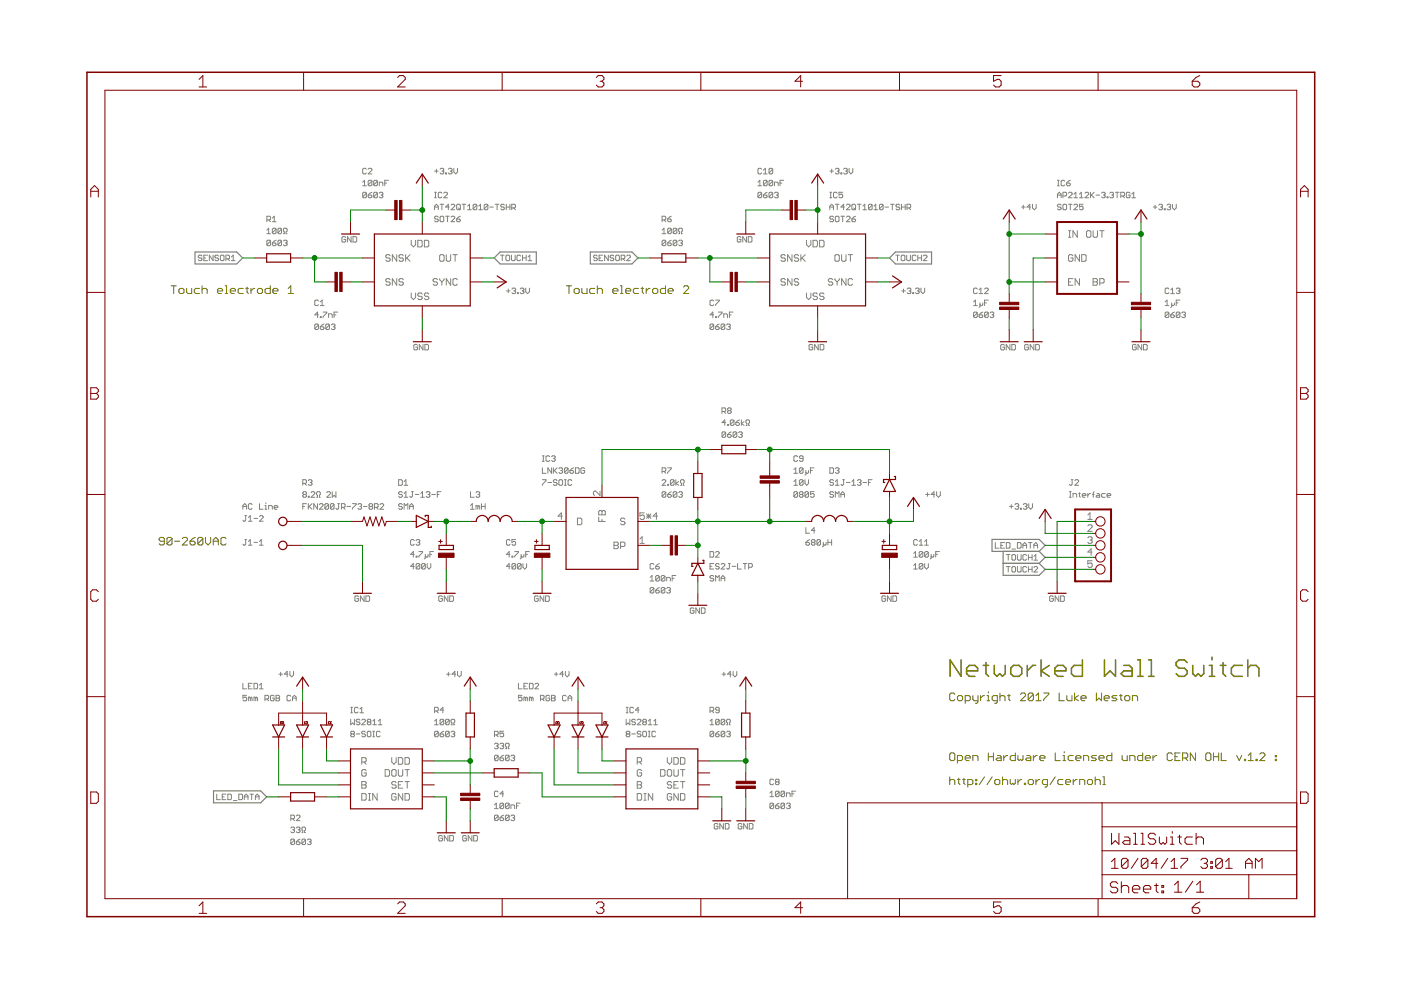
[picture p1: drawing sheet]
<svg xmlns="http://www.w3.org/2000/svg" width="297mm" height="210mm" viewBox="0 0 297 210" stroke-linecap="round" stroke-linejoin="round" font-family="sans-serif">
<g fill="none" stroke="#808000" stroke-width=".21">
<path d="M36.3 60.6h1.1M36.8 60.6v1.6M38.2 61.2h.5l.3 .2v.6l-.3 .2h-.5l-.3-.2v-.6zM39.6 61.2v.8l.2 .2h.8v-1M42.3 61.2h-.8l-.3 .2v.6l.3 .2h.8M42.8 61.4l.3-.2h.5l.3 .2v.8M42.8 60.6v1.6M46.1 61.7h1.1v-.3l-.3-.2h-.5l-.3 .2v.6l.3 .2h.5M47.8 60.6h.2v1.6M47.8 62.2h.5M48.8 61.7h1.1v-.3l-.2-.2h-.6l-.3 .2v.6l.3 .2h.6M51.6 61.2h-.9l-.2 .2v.6l.2 .2h.9"/>
<path d="M52.1 61.2h.6M52.4 60.9v1.1l.3 .2M53.2 61.2v1M54 61.2h-.3l-.5 .5M54.6 61.4l.2-.2h.6l.2 .2v.6l-.2 .2h-.6l-.2-.2zM57.3 60.6v1.6h-.8l-.3-.2v-.6l.3-.2h.8M57.8 61.7h1.1v-.3l-.2-.2h-.6l-.3 .2v.6l.3 .2h.6M61.1 62.2h1.1M61.1 61.2l.6-.6v1.6M120.1 60.6h1.1M120.6 60.6v1.6M121.7 61.4l.3-.2h.6l.2 .2v.6l-.2 .2h-.6l-.3-.2z"/>
<path d="M123.4 61.2v.8l.2 .2h.9v-1M126.1 61.2h-.8l-.3 .2v.6l.3 .2h.8M126.6 61.4l.3-.2h.6l.2 .2v.8M126.6 60.6v1.6M129.9 61.7h1.1v-.3l-.3-.2h-.5l-.3 .2v.6l.3 .2h.5M131.6 60.6h.2v1.6M131.6 62.2h.5M132.7 61.7h1v-.3l-.2-.2h-.6l-.2 .2v.6l.2 .2h.6M135.4 61.2h-.8l-.3 .2v.6l.3 .2h.8M135.9 61.2h.6M136.2 60.9v1.1l.3 .2M137 61.2v1"/>
<path d="M137.8 61.2h-.3l-.5 .5M138.4 61.4l.2-.2h.6l.3 .2v.6l-.3 .2h-.6l-.2-.2zM141.1 60.6v1.6h-.8l-.3-.2v-.6l.3-.2h.8M141.6 61.7h1.1v-.3l-.2-.2h-.6l-.3 .2v.6l.3 .2h.6M144.9 60.9l.3-.3h.5l.3 .3v.3l-1.1 1h1.1M34.8 114.7h-.8l-.3-.2v-.3l.3-.3h.6l.2 .3v1.1l-.2 .2h-.6l-.3-.2M36.5 114.2v1.1l-.3 .2h-.5l-.3-.2M36.5 114.2l-.3-.3h-.5l-.3 .3v1.1M36.5 114.2l-1.1 1.1M37 114.7h1.1M38.7 114.2l.2-.3h.6l.3 .3v.3l-1.1 1h1.1M40.3 114.7h.8l.3 .3v.3l-.3 .2h-.5l-.3-.2z"/>
<path d="M41.4 113.9l-.6 .3-.5 .5M43 114.2v1.1l-.2 .2h-.6l-.3-.2M43 114.2l-.2-.3h-.6l-.3 .3v1.1M43 114.2l-1.1 1.1M43.6 113.9v1.1l.5 .5 .6-.5v-1.1M45.2 114.7h1.1M45.2 115.5v-1l.5-.6 .6 .6v1M47.9 114.2l-.2-.3h-.6l-.3 .3v1.1l.3 .2h.6l.2-.2M201.6 159.6h.6l.2 .3v1.1l-.2 .3h-.6l-.2-.3v-1.1zM202.4 147.2l-.2-.3h-.6l-.2 .3v1.1l.2 .3h.6l.2-.3M203.3 147.5h.5l.3 .3v.5l-.3 .3h-.5l-.3-.3v-.5zM204.6 148.6h.8l.3-.3v-.5l-.3-.3h-.8v1.6"/>
<path d="M206.3 147.5v.8l.2 .3h.8M207.3 147.5v1.3l-.2 .3h-.3M207.9 147.5v1.1M208.7 147.5h-.3l-.5 .5M209.3 147.5h.2v1.1M209.3 148.6h.5M209.5 146.7v.2M209.5 159.6v1.7M210.6 159.6v1.7M211.5 148.6h-.9l-.2-.3v-.5l.2-.3h.9v1.3l-.3 .3h-.3M212 147.8l.3-.3h.5l.3 .3v.8M212 146.9v1.7"/>
<path d="M213.6 147.5h.6M213.9 147.2v1.1l.3 .3M215.3 159.6v1.7h-.8l-.3-.3v-.6l.3-.2h.8M216.4 147.2l.2-.3h.6l.2 .3v.3l-1 1.1h1M219.1 147.2v1.1l-.3 .3h-.5l-.3-.3M219.1 147.2l-.3-.3h-.5l-.3 .3v1.1M219.1 147.2l-1.1 1.1M219.6 148.6h1.1M219.6 147.5l.6-.6v1.7M221.3 146.9h1.1v.3l-1.1 1.1v.3M223.7 159.6v1.7h1.1M224.6 146.9v1.7h1"/>
<path d="M225.6 159.4v.2M226.2 147.5v.8l.3 .3h.8v-1.1M227.8 146.9v1.7M228.6 147.5l-.8 .5 .8 .6M229.2 148h1.1v-.2l-.3-.3h-.5l-.3 .3v.5l.3 .3h.5M232.5 146.9v1.7l.5-.6 .6 .6v-1.7M234.1 148h1.1v-.2l-.3-.3h-.5l-.3 .3v.5l.3 .3h.5M235.7 159.6v1.7h-.8l-.2-.3v-.6l.2-.2h.8M236.8 147.5h-.8l-.3 .3 .3 .2h.5l.3 .3-.3 .3h-.8M237.4 147.5h.5M237.6 147.2v1.1l.3 .3M238.7 147.5h.6l.2 .3v.5l-.2 .3h-.6l-.2-.3v-.5z"/>
<path d="M240.1 148.6v-1.1h.8l.3 .3v.8M242.3 159.6v1.7h-.8l-.3-.3v-.6l.3-.2h.8M248.6 159.9l-.3-.3h-.6l-.2 .3v1.1l.2 .3h.6l.3-.3M250.2 159.6h-1.1v1.7h1.1M253.5 159.6v1.7l-1.1-1.7v1.7M255.9 159.6h.6l.2 .3v1.1l-.2 .3h-.6l-.2-.3v-1.1zM257.3 159.6v1.7M258.4 159.6v1.7M258.9 159.6v1.7h1.1M267.1 159.9l.3-.3h.5l.3 .3v.3l-1.1 1.1h1.1M201.4 164.7v1.6M201.4 165.5l.2-.2h.6l.2 .2v.8"/>
<path d="M203 161.3h.8l.3-.3v-.6l-.3-.2h-.8v1.6M203 165.3h.5M203.3 165v1.1l.2 .2M204.1 165.3h.5M204.4 165v1.1l.2 .2M204.6 160.7h1.1v-.3l-.3-.2h-.5l-.3 .2v.6l.3 .3h.5M205.2 166.3h.8l.3-.2v-.6l-.3-.2h-.8v1.6M206.3 161.3v-1.1h.8l.2 .2v.9M206.8 165.3h.3v.2h-.3zM206.8 166.1h.3v.2h-.3zM208.7 164.7l-1.1 1.6M209.5 160.4h1.1"/>
<path d="M210.4 164.7l-1.1 1.6M210.9 165.5l.3-.2h.5l.3 .2v.6l-.3 .2h-.5l-.3-.2zM211.5 160.2h.5l.3 .2v.9h-.8l-.3-.3 .3-.3h.8M212.6 165.5l.2-.2h.6l.2 .2v.8M212.6 164.7v1.6M212.8 160.2v1.1M213.6 160.2h-.2l-.6 .5M214.2 165.3v.8l.3 .2 .2-.2 .3 .2 .3-.2v-.8M215.8 160.2v.8l.3 .3 .3-.3 .2 .3 .3-.3v-.8M215.8 165.3v1M216.6 165.3h-.2l-.6 .5M217.2 166.1h.2v.2h-.2z"/>
<path d="M217.7 160.2h.6l.2 .2v.9h-.8l-.2-.3 .2-.3h.8M218 165.5l.3-.2h.5l.3 .2v.6l-.3 .2h-.5l-.3-.2zM219.1 160.2v1.1M219.6 165.3v1M219.9 160.2h-.3l-.5 .5M220.5 160.7h1.1v-.3l-.3-.2h-.6l-.2 .2v.6l.2 .3h.6M220.5 165.3h-.3l-.6 .5M222.1 166.3h-.8l-.3-.2v-.6l.3-.2h.8v1.3l-.3 .3h-.2M223.7 164.7l-1.1 1.6M225.4 161.3h.5M225.4 160.2h.2v1.1M225.4 165.3h-.8l-.3 .2v.6l.3 .2h.8"/>
<path d="M225.9 165.8h1.1v-.3l-.3-.2h-.5l-.3 .2v.6l.3 .2h.5M227.5 160.2h-.8l-.2 .2v.6l.2 .3h.8M227.5 165.3v1M228.1 160.7h1.1v-.3l-.3-.2h-.5l-.3 .2v.6l.3 .3h.5M228.4 165.3h-.3l-.6 .5M228.9 166.3v-1h.8l.3 .2v.8M229.7 161.3v-1.1h.8l.3 .2v.9M230.5 165.5l.3-.2h.6l.2 .2v.6l-.2 .2h-.6l-.3-.2zM232.2 165.5l.3-.2h.5l.3 .2v.8M232.2 164.7v1.6M232.5 160.2h-.9l-.2 .2 .2 .3h.6l.3 .3-.3 .3h-.8M233 160.7h1.1v-.3l-.3-.2h-.5l-.3 .2v.6l.3 .3h.5"/>
<path d="M233.8 164.7h.3v1.6M233.8 166.3h.6M237.9 160.2v.8l.3 .3h.8v-1.1M239.5 161.3v-1.1h.9l.2 .2v.9M242.8 160.7h1.1v-.3l-.3-.2h-.5l-.3 .2v.6l.3 .3h.5M244.5 160.2v1.1M245.3 160.2h-.3l-.5 .5M249.1 160.4h.5M250.7 160.7h.8l.3-.3v-.5l-.3-.3h-.8v1.7M251.3 160.7l.5 .6M257.3 160.4h1.1M262.2 160.2l.5 1.1 .6-1.1"/>
<path d="M263.8 161h.3v.3h-.3zM264.6 161.3h1.1M264.6 160.2l.6-.6v1.7M266.3 161h.3v.3h-.3zM270.4 161h.3v.3h-.3zM270.4 160.2h.3v.2h-.3z"/>
</g>
<g fill="none" stroke="#808000" stroke-width=".32">
<path d="M203.8 139.9v3.5l-2.4-3.5v3.5M220.7 139.9v3.5M229.5 139.9v3.5h-1.7l-.6-.6v-1.1l.6-.6h1.7M234.2 139.9v3.5l1.2-1.2 1.1 1.2v-3.5M241.2 139.9h.6v3.5M243.5 139.9h.6v3.5M257 139.3v.6M264.6 139.9v3.5M204.9 142.2h2.4v-.5l-.6-.6h-1.2l-.6 .6v1.1l.6 .6h1.2M208.4 141.1h1.2M209 140.5v2.3l.6 .6M210.8 141.1v1.7l.6 .6 .6-.6 .5 .6 .6-.6v-1.7"/>
<path d="M214.3 141.7l.6-.6h1.1l.6 .6v1.1l-.6 .6h-1.1l-.6-.6zM217.8 141.1v2.3M219.6 141.1h-.6l-1.2 1.1M222.5 141.1l-1.8 1.1 1.8 1.2M223.6 142.2h2.4v-.5l-.6-.6h-1.2l-.6 .6v1.1l.6 .6h1.2M238.3 141.1h1.1l.6 .6v1.7h-1.7l-.6-.6 .6-.6h1.7M241.2 143.4h1.2M243.5 143.4h1.2M251.7 140.5l-.6-.6h-1.1l-.6 .6v.6l.6 .6h1.1l.6 .5v.6l-.6 .6h-1.1l-.6-.6M252.9 141.1v1.7l.6 .6 .5-.6 .6 .6 .6-.6v-1.7M256.4 143.4h1.2M256.4 141.1h.6v2.3"/>
<path d="M258.7 141.1h1.2M259.3 140.5v2.3l.6 .6M263.4 141.1h-1.8l-.5 .6v1.1l.5 .6h1.8M264.6 141.7l.6-.6h1.1l.6 .6v1.7"/>
</g>
<g fill="none" stroke="#808080" stroke-width=".21">
<path d="M76.9 38.6l.4-.4v1.2M76.9 39.4h.8M77.7 35.9l-.2-.2h-.4l-.2 .2v.8l.2 .2h.4l.2-.2M78.1 35.9l.2-.2h.4l.1 .2v.2l-.7 .8h.7M78.8 38.4v.8l-.1 .2h-.4l-.2-.2M78.8 38.4l-.1-.2h-.4l-.2 .2v.8M78.8 38.4l-.7 .8M80 38.4l-.2-.2h-.4l-.2 .2v.8M80 38.4v.8l-.2 .2h-.4l-.2-.2M80 38.4l-.8 .8M80.4 39.4v-.8h.6l.2 .2v.6M81.6 38.8h.4"/>
<path d="M82.4 38.2h-.8v1.2M92.1 36.3h.8M92.5 35.9v.8M93.3 35.9l.2-.2h.4l.2 .2-.2 .4M93.7 36.3h.2M93.9 36.3l.2 .2-.2 .4h-.4l-.2-.2M94.5 36.7h.2v.2h-.2zM95.1 35.9l.1-.2h.4l.2 .2-.2 .4M95.4 36.3h.2M95.6 36.3l.2 .2-.2 .4h-.4l-.1-.2M96.2 35.7v.8l.4 .4 .4-.4v-.8M160.7 39.4h.8"/>
<path d="M160.7 38.6l.4-.4v1.2M161.5 35.9l-.2-.2h-.4l-.2 .2v.8l.2 .2h.4l.2-.2M161.9 36.9h.7M161.9 36.1l.4-.4v1.2M162.6 38.4v.8l-.1 .2h-.4l-.2-.2M162.6 38.4l-.1-.2h-.4l-.2 .2v.8M162.6 38.4l-.7 .8M163.8 35.9l-.2-.2h-.4l-.2 .2v.8M163.8 35.9v.8l-.2 .2h-.4l-.2-.2M163.8 38.4v.8l-.2 .2h-.4l-.2-.2M163.8 38.4l-.2-.2h-.4l-.2 .2v.8M163.8 38.4l-.8 .8"/>
<path d="M163.8 35.9l-.8 .8M164.2 39.4v-.8h.6l.2 .2v.6M165.4 38.8h.4M166.2 38.2h-.8v1.2M175.9 36.3h.8M176.3 35.9v.8M177.1 35.9l.2-.2h.4l.2 .2-.2 .4M177.5 36.3h.2M177.7 36.3l.2 .2-.2 .4h-.4l-.2-.2M178.3 36.7h.2v.2h-.2zM178.9 35.9l.1-.2h.5l.1 .2-.1 .4M179.3 36.3h.2"/>
<path d="M179.5 36.3l.1 .2-.1 .4h-.5l-.1-.2M180 35.7v.8l.4 .4 .4-.4v-.8M224.2 39.4h.4M224.2 38.2h.4M224.4 38.2v1.2M225.7 38.4l-.1-.2h-.4l-.2 .2v.8l.2 .2h.4l.1-.2M226.1 38.8h.6l.2 .4-.2 .2h-.4l-.2-.2zM226.9 38.2l-.8 .6M42.8 54.3l-.2-.2h-.4l-.2 .2 .2 .4h.4l.2 .2-.2 .4h-.4l-.2-.2M43.2 54.7h.4M44 54.1h-.8v1.2h.8M45.2 54.1v1.2l-.8-1.2v1.2"/>
<path d="M46.3 54.3l-.2-.2h-.4l-.1 .2 .1 .4h.4l.2 .2-.2 .4h-.4l-.1-.2M46.7 54.3l.2-.2h.4l.2 .2v.8l-.2 .2h-.4l-.2-.2zM47.9 54.9h.6l.2-.2v-.4l-.2-.2h-.6v1.2M48.3 54.9l.4 .4M49.1 55.3h.7M49.1 54.5l.3-.4v1.2M56.6 46.6h.6l.2-.2v-.4l-.2-.2h-.6v1.2M56.6 48.8l.4-.4v1.2M56.6 49.6h.8M57 46.6l.4 .4M57.4 51.1v.8l-.2 .2h-.4l-.2-.2M57.4 51.1l-.2-.2h-.4l-.2 .2v.8"/>
<path d="M57.4 51.1l-.8 .8M57.7 47h.8M57.7 46.2l.4-.4v1.2M57.7 51.5h.6l.2 .4-.2 .2h-.3l-.3-.2zM58.5 48.6v.8l-.2 .2h-.3l-.3-.2M58.5 50.9l-.8 .6M58.5 48.6l-.2-.2h-.3l-.3 .2v.8M58.5 48.6l-.8 .8M59.7 51.1l-.2-.2h-.4l-.2 .2v.8M59.7 51.1v.8l-.2 .2h-.4l-.2-.2M59.7 48.6l-.2-.2h-.4l-.2 .2v.8M59.7 48.6v.8l-.2 .2h-.4l-.2-.2"/>
<path d="M59.7 51.1l-.8 .8M59.7 48.6l-.8 .8M60.1 49.6h.2v-.4l-.2-.2v-.4l.2-.2h.4l.2 .2v.4l-.2 .2v.4h.2M60.1 51.1l.2-.2h.4l.2 .2-.2 .4M60.5 51.5h.2M60.7 51.5l.2 .2-.2 .4h-.4l-.2-.2M73.3 50.4l-.2-.2h-.4l-.2 .2v.7l.2 .2h.4l.2-.2v-.3h-.4M74.4 50.2v1.1l-.7-1.1v1.1M74.8 50.2h.6l.2 .2v.7l-.2 .2h-.6zM77.7 41l-.2-.2h-.4l-.2 .2v.7M77.7 41v.7l-.2 .2h-.4l-.2-.2M77.7 41l-.8 .7"/>
<path d="M78.1 41.4h.6l.1 .3-.1 .2h-.4l-.2-.2zM78.8 40.8l-.7 .6M80 41l-.2-.2h-.4l-.2 .2v.7M80 41v.7l-.2 .2h-.4l-.2-.2M80 41l-.8 .7M80.4 41l.2-.2h.4l.2 .2-.2 .4M80.8 41.4h.2M81 41.4l.2 .2-.2 .3h-.4l-.2-.2M82.7 54.2l-.2-.2h-.5l-.2 .5 .2 .2h.5l.2 .5-.2 .2h-.5l-.2-.2M82.7 59.3l-.2-.2h-.5l-.2 .4 .2 .3h.5l.2 .4-.2 .3h-.5l-.2-.3M84.1 54v1.4l-.9-1.4v1.4M84.1 59.1v1.4l-.9-1.4v1.4"/>
<path d="M85.5 54.2l-.2-.2h-.5l-.2 .5 .2 .2h.5l.2 .5-.2 .2h-.5l-.2-.2M85.5 59.3l-.2-.2h-.5l-.2 .4 .2 .3h.5l.2 .4-.2 .3h-.5l-.2-.3M86 54v1.4M86.2 54.7l.7 .7M86.9 54l-.9 .9M87.2 50.9v1l.5 .4 .4-.4v-1M88.6 50.9h.7l.2 .3v.9l-.2 .2h-.7zM90 50.9h.7l.2 .3v.9l-.2 .2h-.7zM92.1 43.9h.8M92.1 44.5v-.8l.4-.4 .4 .4v.8M92.1 40.8h.4M92.1 41.9h.4"/>
<path d="M92.3 40.8v1.1M92.8 59.3l-.3-.2h-.4l-.3 .4 .3 .3h.4l.3 .4-.3 .3h-.4l-.3-.3M92.9 46l-.2-.2h-.4l-.2 .4 .2 .2h.4l.2 .4-.2 .2h-.4l-.2-.2M93.2 59.1v.2l.5 .5M93.3 43.3h.8M93.5 54h.4l.2 .2v1l-.2 .2h-.4l-.3-.2v-1zM93.5 45.8h.4l.2 .2v.8l-.2 .2h-.4l-.2-.2v-.8zM93.7 41l-.2-.2h-.4l-.2 .2v.7l.2 .2h.4l.2-.2M93.7 43.3v1.2M93.7 59.8v.7M94.1 41l.2-.2h.4l.2 .2v.2l-.8 .7h.8M94.1 59.1v.2l-.4 .5"/>
<path d="M94.5 45.8h.7M94.6 54v1.2l.2 .2h.5l.2-.2v-1.2M94.9 45.8v1.2M95.2 43.9h-.7l.6-.6v1.2M95.5 59.1v1.4l-.9-1.4v1.4M95.6 43.5l.2-.2h.4l.2 .2v.2l-.8 .8h.8M95.6 46l.2-.2h.4l.2 .2v.2l-.8 .8h.8M96 54h1M96.5 54v1.4M96.8 46.4h.6l.2 .4-.2 .2h-.4l-.2-.2zM97 59.3l-.3-.2h-.4l-.3 .2v.9l.3 .3h.4l.3-.3M97 43.3h.4l.2 .2v.8l-.2 .2h-.4l-.2-.2v-.8z"/>
<path d="M97.2 44.1l.4 .4M97.6 45.8l-.8 .6M98 43.3h.8M98.4 43.3v1.2M99.1 44.5h.8M99.1 43.7l.4-.4v1.2M101.1 43.5l-.2-.2h-.4l-.2 .2v.8M101.1 43.5v.8l-.2 .2h-.4l-.2-.2M101.1 43.5l-.8 .8M101.5 44.5h.8M101.5 43.7l.4-.4v1.2M103.4 43.5l-.1-.2h-.5l-.1 .2v.8"/>
<path d="M103.4 43.5v.8l-.1 .2h-.5l-.1-.2M103.4 43.5l-.7 .8M103.8 43.9h.8M105 43.3h.8M105.4 43.3v1.2M106.1 54.1h.8M106.5 54.1v1.2M106.9 43.5l-.2-.2h-.3l-.2 .2 .2 .4h.3l.2 .2-.2 .4h-.3l-.2-.2M107.3 43.9h.8M107.3 43.3v1.2M107.5 54.1h.4l.2 .2v.8l-.2 .2h-.4l-.2-.2v-.8zM108.1 43.3v1.2"/>
<path d="M108.4 54.1v1l.2 .2h.4l.2-.2v-1M108.5 44.1h.6l.2-.2v-.4l-.2-.2h-.6v1.2M108.9 44.1l.4 .4M110.4 54.3l-.2-.2h-.4l-.2 .2v.8l.2 .2h.4l.2-.2M110.8 54.7h.7M110.8 54.1v1.2M111.5 54.1v1.2M112 55.3h.7M112 54.5l.3-.4v1.2M126.6 54.3l-.2-.2h-.4l-.1 .2 .1 .4h.4l.2 .2-.2 .4h-.4l-.1-.2M127 54.7h.4M127.8 54.1h-.8v1.2h.8"/>
<path d="M129 54.1v1.2l-.8-1.2v1.2M130.1 54.3l-.2-.2h-.3l-.3 .2 .3 .4h.3l.2 .2-.2 .4h-.3l-.3-.2M130.5 54.3l.2-.2h.4l.2 .2v.8l-.2 .2h-.4l-.2-.2zM131.7 54.9h.6l.2-.2v-.4l-.2-.2h-.6v1.2M132.1 54.9l.4 .4M132.9 54.3l.2-.2h.4l.1 .2v.2l-.7 .8h.7M140.4 46.6h.6l.2-.2v-.4l-.2-.2h-.6v1.2M140.4 49.6h.8M140.4 48.8l.4-.4v1.2M140.8 46.6l.4 .4M141.2 51.1l-.2-.2h-.4l-.2 .2v.8M141.2 51.1v.8l-.2 .2h-.4l-.2-.2"/>
<path d="M141.2 51.1l-.8 .8M141.6 46.4h.5l.2 .4-.2 .2h-.3l-.2-.2zM141.6 51.5h.5l.2 .4-.2 .2h-.3l-.2-.2zM142.3 48.6v.8l-.2 .2h-.3l-.2-.2M142.3 48.6l-.2-.2h-.3l-.2 .2v.8M142.3 50.9l-.7 .6M142.3 48.6l-.7 .8M142.3 45.8l-.7 .6M143.5 48.6v.8l-.2 .2h-.4l-.2-.2M143.5 51.1l-.2-.2h-.4l-.2 .2v.8M143.5 51.1v.8l-.2 .2h-.4l-.2-.2M143.5 48.6l-.2-.2h-.4l-.2 .2v.8"/>
<path d="M143.5 51.1l-.8 .8M143.5 48.6l-.8 .8M143.9 51.1l.2-.2h.4l.2 .2-.2 .4M143.9 49.6h.2v-.4l-.2-.2v-.4l.2-.2h.4l.2 .2v.4l-.2 .2v.4h.2M144.3 51.5h.2M144.5 51.5l.2 .2-.2 .4h-.4l-.2-.2M157.1 50.4l-.2-.2h-.4l-.2 .2v.7l.2 .2h.4l.2-.2v-.3h-.4M158.3 50.2v1.1l-.8-1.1v1.1M158.6 50.2h.6l.2 .2v.7l-.2 .2h-.6zM161.5 41v.7l-.2 .2h-.4l-.2-.2M161.5 41l-.2-.2h-.4l-.2 .2v.7M161.5 41l-.8 .7"/>
<path d="M161.9 41.4h.6l.1 .3-.1 .2h-.4l-.2-.2zM162.6 40.8l-.7 .6M163.8 41l-.2-.2h-.4l-.2 .2v.7M163.8 41v.7l-.2 .2h-.4l-.2-.2M163.8 41l-.8 .7M164.2 41l.2-.2h.4l.2 .2-.2 .4M164.6 41.4h.2M164.8 41.4l.2 .2-.2 .3h-.4l-.2-.2M166.5 54.2l-.2-.2h-.5l-.2 .5 .2 .2h.5l.2 .5-.2 .2h-.5l-.2-.2M166.5 59.3l-.2-.2h-.5l-.2 .4 .2 .3h.5l.2 .4-.2 .3h-.5l-.2-.3M167.9 54v1.4l-.9-1.4v1.4M167.9 59.1v1.4l-.9-1.4v1.4"/>
<path d="M169.3 59.3l-.2-.2h-.5l-.2 .4 .2 .3h.5l.2 .4-.2 .3h-.5l-.2-.3M169.3 54.2l-.2-.2h-.5l-.2 .5 .2 .2h.5l.2 .5-.2 .2h-.5l-.2-.2M169.8 54v1.4M170 54.7l.7 .7M170.7 54l-.9 .9M171 50.9v1l.4 .4 .5-.4v-1M172.4 50.9h.7l.2 .3v.9l-.2 .2h-.7zM173.8 50.9h.7l.2 .3v.9l-.2 .2h-.7zM175.9 44.5v-.8l.4-.4 .4 .4v.8M175.9 43.9h.8M175.9 40.8h.4M175.9 41.9h.4"/>
<path d="M176.1 40.8v1.1M176.6 59.3l-.3-.2h-.4l-.3 .4 .3 .3h.4l.3 .4-.3 .3h-.4l-.3-.3M176.7 46l-.2-.2h-.4l-.2 .4 .2 .2h.4l.2 .4-.2 .2h-.4l-.2-.2M177 54.2l.2-.2h.5l.2 .2v1l-.2 .2h-.5l-.2-.2zM177 59.1v.2l.5 .5M177.1 43.3h.8M177.1 46l.2-.2h.4l.2 .2v.8l-.2 .2h-.4l-.2-.2zM177.5 59.8v.7M177.5 41l-.2-.2h-.4l-.2 .2v.7l.2 .2h.4l.2-.2M177.5 43.3v1.2M177.9 59.1v.2l-.4 .5M178.3 45.8h.7"/>
<path d="M178.4 54v1.2l.3 .2h.4l.3-.2v-1.2M178.7 40.8h-.8v.6l.4-.2 .4 .2v.3l-.2 .2h-.4l-.2-.2M178.7 45.8v1.2M179 43.9h-.7l.6-.6v1.2M179.4 59.1v1.4l-1-1.4v1.4M179.5 43.5l.1-.2h.4l.2 .2v.2l-.7 .8h.7M179.5 46l.1-.2h.4l.2 .2v.2l-.7 .8h.7M179.8 54h1M180.3 54v1.4M180.6 43.5l.2-.2h.4l.2 .2v.8l-.2 .2h-.4l-.2-.2zM180.6 46.4h.6l.2 .4-.2 .2h-.4l-.2-.2zM180.8 59.3l-.3-.2h-.4l-.3 .2v.9l.3 .3h.4l.3-.3"/>
<path d="M181 44.1l.4 .4M181.4 45.8l-.8 .6M181.8 43.3h.8M182.2 43.3v1.2M183 44.5h.7M183 43.7l.3-.4v1.2M184.9 43.5l-.2-.2h-.4l-.2 .2v.8M184.9 43.5v.8l-.2 .2h-.4l-.2-.2M184.9 43.5l-.8 .8M185.3 44.5h.8M185.3 43.7l.4-.4v1.2M187.2 43.5l-.2-.2h-.4l-.1 .2v.8"/>
<path d="M187.2 43.5v.8l-.2 .2h-.4l-.1-.2M187.2 43.5l-.7 .8M187.6 43.9h.8M188.8 43.3h.8M189.2 43.3v1.2M189.9 54.1h.8M190.3 54.1v1.2M190.8 43.5l-.2-.2h-.4l-.2 .2 .2 .4h.4l.2 .2-.2 .4h-.4l-.2-.2M191.1 54.3l.2-.2h.4l.2 .2v.8l-.2 .2h-.4l-.2-.2zM191.1 43.9h.8M191.1 43.3v1.2M191.9 43.3v1.2"/>
<path d="M192.2 54.1v1l.2 .2h.4l.2-.2v-1M192.3 44.1h.6l.2-.2v-.4l-.2-.2h-.6v1.2M192.7 44.1l.4 .4M194.2 54.3l-.2-.2h-.4l-.2 .2v.8l.2 .2h.4l.2-.2M194.6 54.7h.8M194.6 54.1v1.2M195.4 54.1v1.2M195.7 54.3l.2-.2h.4l.2 .2v.2l-.8 .8h.8M216.6 43.9h.8M217 43.5v.8M218.5 43.9h-.8l.6-.6v1.2M218.9 43.3v.8l.4 .4 .4-.4v-.8"/>
<path d="M224.2 41.4h.8M224.2 41.9v-.7l.4-.4 .4 .4v.7M225 43.5l-.2-.2h-.4l-.2 .4 .2 .2h.4l.2 .4-.2 .2h-.4l-.2-.2M225.4 41.6h.6l.1-.2v-.4l-.1-.2h-.6v1.1M225.6 43.3h.4l.1 .2v.8l-.1 .2h-.4l-.2-.2v-.8zM226.5 43.3h.8M226.5 41l.2-.2h.4l.2 .2v.2l-.8 .7h.8M226.5 59.8h.5M226.5 50.3h.5M226.5 48.9h.5M226.8 48.9v1.4M226.9 43.3v1.2"/>
<path d="M227.5 54.2l-.3-.2h-.4l-.3 .2v1l.3 .2h.4l.3-.2v-.5h-.5M227.5 59.1h-1v1.4h1M227.7 43.5l.2-.2h.4l.2 .2v.2l-.8 .8h.8M227.7 41.9h.8M227.7 41.2l.4-.4v1.1M228.4 48.9v1.4l-.9-1.4v1.4M228.9 54v1.4l-1-1.4v1.4M228.9 59.1v1.4l-1-1.4v1.4M228.9 41.9h.7M228.9 41.2l.4-.4v1.1M229.3 54h.7l.3 .2v1l-.3 .2h-.7zM229.6 43.3h-.7v.6l.4-.2 .3 .2v.4l-.2 .2h-.3l-.2-.2"/>
<path d="M230 41l.2-.2h.4l.2 .2v.2l-.8 .7h.8M230.4 49.1l.2-.2h.5l.2 .2v1l-.2 .2h-.5l-.2-.2zM231.2 40.8v1.1M231.4 41.4l.6 .5M231.8 59.1h.7l.2 .2-.2 .5 .2 .4-.2 .3h-.7zM231.8 59.8h.7M231.8 48.9v1.2l.2 .2h.5l.2-.2v-1.2M232 40.8l-.8 .8M232.4 41.4h.8M233.2 48.9h.9M233.6 41l.1-.2h.4l.2 .2-.2 .4M233.6 48.9v1.4"/>
<path d="M233.9 41.4h.2M234.1 41.4l.2 .2-.2 .3h-.4l-.1-.2M234.7 41.7h.2v.2h-.2zM235.3 41l.2-.2h.4l.2 .2-.2 .4M235.7 41.4h.2M235.9 41.4l.2 .2-.2 .3h-.4l-.2-.2M236.5 40.8h.8M236.9 40.8v1.1M237.6 41.6h.6l.2-.2v-.4l-.2-.2h-.6v1.1M238 41.6l.4 .3M239.6 41l-.2-.2h-.4l-.2 .2v.7l.2 .2h.4l.2-.2v-.3h-.4M240 41.9h.7"/>
<path d="M240 41.2l.4-.4v1.1M244.5 43.9h.8M244.9 43.5v.8M245.7 43.5l.2-.2h.4l.2 .2-.2 .4M246.1 43.9h.2M246.3 43.9l.2 .2-.2 .4h-.4l-.2-.2M246.8 44.3h.2v.2h-.2zM247.4 43.5l.2-.2h.4l.2 .2-.2 .4M247.8 43.9h.2M248 43.9l.2 .2-.2 .4h-.4l-.2-.2M248.6 43.3v.8l.4 .4 .4-.4v-.8M67.5 66.8h-.8l.6-.6v1.1"/>
<path d="M67.5 63.8l-.2-.2h-.4l-.2 .2v.8l.2 .2h.4l.2-.2M67.5 68.9l-.2-.2h-.4l-.2 .2v.8M67.5 68.9v.8l-.2 .2h-.4l-.2-.2M67.5 68.9l-.8 .8M67.9 69.3h.6l.2 .4-.2 .2h-.4l-.2-.2zM67.9 67.1h.2v.2h-.2zM67.9 64.8h.8M67.9 64l.4-.4v1.2M68.5 66.2h.8v.2l-.8 .7v.2M68.7 68.7l-.8 .6M69.7 67.3v-.8h.6l.1 .3v.5M69.8 68.9l-.1-.2h-.4l-.2 .2v.8"/>
<path d="M69.8 68.9v.8l-.1 .2h-.4l-.2-.2M69.8 68.9l-.7 .8M70.3 68.9l.1-.2h.4l.2 .2-.2 .4M70.6 69.3h.2M70.8 66.8h.4M70.8 69.3l.2 .2-.2 .4h-.4l-.1-.2M71.6 66.2h-.8v1.1M87.2 62.1v1l.5 .4 .4-.4v-1M88.5 73.2l-.2-.2h-.4l-.2 .2v.8l.2 .2h.4l.2-.2v-.4h-.4M89.5 62.4l-.2-.3h-.5l-.2 .3 .2 .4h.5l.2 .3-.2 .4h-.5l-.2-.2M89.7 73v1.2l-.8-1.2v1.2M90.1 73h.6l.1 .2v.8l-.1 .2h-.6z"/>
<path d="M90.9 62.4l-.2-.3h-.5l-.2 .5 .2 .2h.5l.2 .5-.2 .2h-.5l-.2-.2M107.4 61.7h.7M107.8 61.3v.8M108.5 61.3l.2-.2h.4l.2 .2-.2 .4M108.9 61.7h.2M109.1 61.7l.2 .2-.2 .4h-.4l-.2-.2M109.7 62.1h.2v.2h-.2zM110.3 61.3l.2-.2h.4l.2 .2-.2 .4M110.7 61.7h.2M110.9 61.7l.2 .2-.2 .4h-.4l-.2-.2M111.5 61.1v.8l.3 .4 .4-.4v-.8M151.3 66.8h-.8l.6-.6v1.1"/>
<path d="M151.3 68.9l-.2-.2h-.4l-.2 .2v.8M151.3 68.9v.8l-.2 .2h-.4l-.2-.2M151.3 63.8l-.2-.2h-.4l-.2 .2v.8l.2 .2h.4l.2-.2M151.3 68.9l-.8 .8M151.7 67.1h.2v.2h-.2zM151.7 69.3h.6l.2 .4-.2 .2h-.4l-.2-.2zM151.7 63.6h.8l-.8 1.2M152.3 66.2h.8v.2l-.8 .7v.2M152.5 68.7l-.8 .6M153.5 67.3v-.8h.6l.1 .3v.5M153.7 68.9l-.8 .8M153.7 68.9l-.2-.2h-.4l-.2 .2v.8"/>
<path d="M153.7 68.9v.8l-.2 .2h-.4l-.2-.2M154.1 68.9l.1-.2h.4l.2 .2-.2 .4M154.4 69.3h.2M154.6 69.3l.2 .2-.2 .4h-.4l-.1-.2M154.6 66.8h.4M155.4 66.2h-.8v1.1M171 62.1v1l.4 .4 .5-.4v-1M172.3 73.2l-.2-.2h-.4l-.2 .2v.8l.2 .2h.4l.2-.2v-.4h-.4M173.3 62.4l-.2-.3h-.5l-.2 .5 .2 .2h.5l.2 .5-.2 .2h-.5l-.2-.2M173.5 73v1.2l-.8-1.2v1.2M173.9 73h.6l.2 .2v.8l-.2 .2h-.6zM174.7 62.4l-.2-.3h-.5l-.2 .3 .2 .4h.5l.2 .3-.2 .4h-.5l-.2-.2"/>
<path d="M191.2 61.7h.8M191.6 61.3v.8M192.3 61.3l.2-.2h.4l.2 .2-.2 .4M192.7 61.7h.2M192.9 61.7l.2 .2-.2 .4h-.4l-.2-.2M193.5 62.1h.2v.2h-.2zM194.1 61.3l.2-.2h.4l.2 .2-.2 .4M194.5 61.7h.2M194.7 61.7l.2 .2-.2 .4h-.4l-.2-.2M195.3 61.1v.8l.4 .4 .3-.4v-.8M206.4 64l.4-.4v1.2M206.4 64.8h.8"/>
<path d="M207.2 61.3l-.2-.2h-.4l-.2 .2v.8l.2 .2h.4l.2-.2M207.2 66.4v.7l-.2 .2h-.4l-.2-.2M207.2 66.4l-.2-.2h-.4l-.2 .2v.7M207.2 66.4l-.8 .7M207.6 62.3h.8M207.6 66.8h.6l.2 .3-.2 .2h-.4l-.2-.2zM207.6 61.5l.4-.4v1.2M207.8 64.2v.8l-.2 .2M208.4 64.2v.4l-.2 .2-.4-.2M208.4 66.2l-.8 .6M208.7 61.3l.3-.2h.3l.2 .2v.2l-.8 .8h.8M208.7 64.2h.4"/>
<path d="M209.5 66.4l-.8 .7M209.5 66.4v.7l-.2 .2h-.3l-.3-.2M209.5 66.4l-.2-.2h-.3l-.3 .2v.7M209.5 63.6h-.8v1.2M209.9 66.4l.2-.2h.4l.2 .2-.2 .4M210.3 66.8h.2M210.5 66.8l.2 .2-.2 .3h-.4l-.2-.2M213 73.2l-.2-.2h-.4l-.2 .2v.8l.2 .2h.4l.2-.2v-.4h-.4M214.1 73v1.2l-.8-1.2v1.2M214.5 73h.6l.2 .2v.8l-.2 .2h-.6zM218 73.2l-.2-.2h-.4l-.1 .2v.8l.1 .2h.4l.2-.2v-.4h-.4M219.2 73v1.2l-.8-1.2v1.2"/>
<path d="M219.6 73h.6l.2 .2v.8l-.2 .2h-.6zM233.2 60h.7l.2-.2v-.5l-.2-.2h-.7v1.4M240.9 73.2l-.2-.2h-.4l-.2 .2v.8l.2 .2h.4l.2-.2v-.4h-.4M242.1 73v1.2l-.8-1.2v1.2M242.4 73h.6l.2 .2v.8l-.2 .2h-.6zM247 64.8h.8M247 64l.4-.4v1.2M247.8 61.3l-.2-.2h-.4l-.2 .2v.8l.2 .2h.4l.2-.2M247.8 66.4v.7l-.2 .2h-.4l-.2-.2M247.8 66.4l-.2-.2h-.4l-.2 .2v.7M247.8 66.4l-.8 .7M248.2 62.3h.8"/>
<path d="M248.2 66.8h.6l.2 .3-.2 .2h-.4l-.2-.2zM248.2 61.5l.4-.4v1.2M248.4 64.2v.8l-.2 .2M249 64.2v.4l-.2 .2-.4-.2M249 66.2l-.8 .6M249.4 61.3l.2-.2h.4l.2 .2-.2 .4M249.4 64.2h.4M249.8 61.7h.2M250 61.7l.2 .2-.2 .4h-.4l-.2-.2M250.2 66.4v.7l-.2 .2h-.4l-.2-.2M250.2 66.4l-.2-.2h-.4l-.2 .2v.7M250.2 63.6h-.8v1.2"/>
<path d="M250.2 66.4l-.8 .7M250.5 66.4l.2-.2h.4l.2 .2-.2 .4M251 66.8h.1M251.1 66.8l.2 .2-.2 .3h-.4l-.2-.2M115 99.2v1.2h.8M115 97.8h.4M115 96.6h.4M115.2 96.6v1.2M116.5 96.8l-.1-.2h-.4l-.2 .2v.8l.2 .2h.4l.1-.2M116.9 96.8l.2-.2h.4l.2 .2-.2 .4M116.9 99.2v1.2l-.7-1.2v1.2M117.3 99.2v1.2"/>
<path d="M117.3 97.2h.2M117.5 99.8l.6 .6M117.5 97.2l.2 .2-.2 .4h-.4l-.2-.2M118.1 99.2l-.8 .7M118.5 99.4l.2-.2h.4l.2 .2-.2 .4M118.9 99.8h.2M119.1 99.8l.2 .1-.2 .5h-.4l-.2-.2M120.4 99.4v.8l-.2 .2h-.3l-.2-.2M120.4 99.4l-.2-.2h-.3l-.2 .2v.8M120.4 99.4l-.7 .8M120.8 99.8h.6l.2 .4-.2 .2h-.4l-.2-.2zM121.6 99.2l-.8 .6"/>
<path d="M122 99.2h.6l.2 .2v.8l-.2 .2h-.6zM124 99.4l-.2-.2h-.4l-.2 .2v.8l.2 .2h.4l.2-.2v-.4h-.4M140.4 99.9h.6l.2-.1v-.4l-.2-.2h-.6v1.2M140.8 99.9l.4 .5M141.6 99.2h.7l-.7 1.2M153.1 87.2h.6l.2-.1v-.4l-.2-.2h-.6v1.2M153.5 87.2l.4 .5M153.9 91.8l-.2-.2h-.4l-.2 .2v.7M153.9 89.6h-.8l.6-.6v1.2M153.9 91.8v.7l-.2 .2h-.4l-.2-.2M153.9 91.8l-.8 .7M154.3 90h.2v.2h-.2z"/>
<path d="M154.3 92.1h.5l.2 .4-.2 .2h-.3l-.2-.2zM154.5 87.1l-.2-.2 .2-.4h.3l.2 .2-.2 .4M154.5 87.1l-.2 .1 .2 .5h.3l.2-.2-.2-.4M154.5 87.1h.3M155 91.6l-.7 .5M155.6 89.2l-.2-.2h-.4l-.2 .2v.8M155.6 89.2l-.8 .8M155.6 89.2v.8l-.2 .2h-.4l-.2-.2M156 89.6h.6l.2 .4-.2 .2h-.4l-.2-.2zM156.2 91.8l-.2-.2h-.4l-.2 .2v.7M156.2 91.8v.7l-.2 .2h-.4l-.2-.2M156.2 91.8l-.8 .7"/>
<path d="M156.6 91.8l.2-.2h.4l.2 .2-.2 .3M156.8 89l-.8 .6M157 92.1h.2M157.2 92.1l.2 .2-.2 .4h-.4l-.2-.2M157.2 89v1.2M157.8 89.4l-.6 .4 .6 .4M158.2 90.2h.1v-.4l-.1-.2v-.4l.1-.2h.4l.2 .2v.4l-.2 .2v.4h.2M168.3 99.6l.4-.4v1.2M169.1 96.8l-.2-.2h-.4l-.2 .2v.8l.2 .2h.4l.2-.2M170.3 99.4v.8l-.2 .2h-.4l-.2-.2M170.3 99.4l-.2-.2h-.4l-.2 .2v.8M170.3 97.2h-.6l-.2-.2 .2-.4h.4l.2 .2v.8l-.2 .2h-.4l-.2-.2"/>
<path d="M170.3 99.4l-.8 .8M170.9 99.8v.7l-.2 .2M171.4 99.8v.4l-.2 .2-.3-.2M171.8 99.8h.4M172.6 99.2h-.8v1.2M175.9 99.2h.6l.2 .2v.8l-.2 .2h-.6zM177.1 99.4l.2-.2h.4l.2 .2-.2 .4M177.5 99.8h.2M177.7 99.8l.2 .1-.2 .5h-.4l-.2-.2M51.5 107.4h.8M51.5 108v-.8l.4-.4 .4 .4v.8M51.9 114.4h.4"/>
<path d="M51.9 109.3h.4M52.1 114.4v1l-.2 .2-.4-.2M52.1 109.3v1l-.2 .2-.4-.2M52.7 109.7l.4-.4v1.2M52.7 114.8l.4-.4v1.2M52.7 115.6h.7M52.7 110.5h.7M53.4 107l-.1-.2h-.4l-.2 .2v.8l.2 .2h.4l.1-.2M53.8 115h.8M53.8 109.9h.8M55 106.8v1.2h.8M55 109.5l.2-.2h.4l.2 .2v.2l-.8 .8h.8"/>
<path d="M55 115.6h.8M55 114.8l.4-.4v1.2M56.2 108h.4M56.2 107.2h.2v.8M56.4 106.6v.2M57 108v-.8h.6l.1 .2v.6M58.1 107.6h.8l-.2-.4h-.4l-.2 .2v.4l.2 .2h.4M64.2 102.5h.6l.2-.2v-.4l-.2-.2h-.6v1.2M64.2 107.4h.4M64.4 104.8h.4M64.4 104.8l-.2-.2 .2-.4h.4l.2 .3-.2 .3M64.4 104.8l-.2 .2 .2 .4h.4l.2-.2-.2-.4"/>
<path d="M64.6 102.5l.4 .4M65 106.8h-.8v1.2M65.4 105.2h.2v.2h-.2zM65.4 106.8v1.2M65.4 101.9l.2-.2h.4l.1 .2-.1 .4M65.6 107.4l.5 .6M65.8 102.3h.2M66 104.5l.1-.3h.4l.2 .3v.1l-.7 .8h.7M66 102.3l.1 .2-.1 .4h-.4l-.2-.2M66.1 106.8l-.7 .8M67.1 105.4h.2v-.4l-.2-.2v-.3l.2-.3h.4l.2 .3v.3l-.2 .2v.4h.2M67.3 106.8v1.2l-.8-1.2v1.2"/>
<path d="M67.7 107l.2-.2h.4l.2 .2v.2l-.8 .8h.8M69.3 104.5l.2-.3h.4l.2 .3v.1l-.8 .8h.8M69.7 107l-.2-.2h-.4l-.2 .2v.8M69.7 107v.8l-.2 .2h-.4l-.2-.2M69.7 107l-.8 .8M70.4 104.2v1.2l.4-.4 .4 .4v-1.2M70.8 107l-.2-.2h-.4l-.2 .2v.8M70.8 107v.8l-.2 .2h-.4l-.2-.2M70.8 107l-.8 .8M71.6 106.8h.4M71.8 106.8v1l-.2 .2-.4-.2M72.4 107.6h.6l.2-.2v-.4l-.2-.2h-.6v1.2"/>
<path d="M72.8 107.6l.4 .4M73.6 107.4h.7M74.7 106.8h.8v.2l-.8 .8v.2M75.9 107l.2-.2h.4l.2 .2-.2 .4M76.3 107.4h.2M76.5 107.4l.2 .2-.2 .4h-.4l-.2-.2M77.1 107.4h.7M78.4 107.4l-.2-.2 .2-.4h.4l.2 .2-.2 .4M78.4 107.4h.4M78.4 107.4l-.2 .2 .2 .4h.4l.2-.2-.2-.4M79.4 107.6h.6l.2-.2v-.4l-.2-.2h-.6v1.2M79.8 107.6l.4 .4"/>
<path d="M80.6 107l.2-.2h.4l.1 .2v.2l-.7 .8h.7M84.5 101.7h.6l.2 .2v.8l-.2 .2h-.6zM85.3 104.5l-.2-.3h-.4l-.2 .4 .2 .2h.4l.2 .4-.2 .2h-.4l-.2-.2M85.3 107l-.2-.2h-.4l-.2 .4 .2 .2h.4l.2 .4-.2 .2h-.4l-.2-.2M85.7 105.4h.8M85.7 102.9h.8M85.7 104.6l.4-.4v1.2M85.7 102.1l.4-.4v1.2M85.7 108v-1.2l.4 .4 .4-.4v1.2M86.8 108v-.8l.4-.4 .4 .4v.8M86.8 107.4h.8M87.2 104.2h.4"/>
<path d="M87.4 104.2v1l-.2 .2-.4-.2M87.8 117.5h-.7l.5-.6v1.2M87.8 114.6l-.2-.2h-.4l-.1 .2v.8l.1 .2h.4l.2-.2M88 104.8h.8M88.2 117.9h.2v.2h-.2zM88.2 114.6l.2-.2h.4l.2 .2-.2 .4M88.6 115h.2M88.8 116.9h.8v.2l-.8 .8v.2M88.8 115l.2 .2-.2 .4h-.4l-.2-.2M89 119.7v.8l-.2 .1h-.4l-.2-.1M89 119.7l-.2-.2h-.4l-.2 .2v.8M89 119.7l-.8 .8"/>
<path d="M89.2 104.6l.4-.4v1.2M89.2 105.4h.8M90.2 119.7v.8l-.2 .1h-.4l-.2-.1M90.2 119.7l-.2-.2h-.4l-.2 .2v.8M90.2 117.5v.8l-.2 .2M90.2 119.7l-.8 .8M90.4 104.5l.2-.3h.4l.1 .3-.1 .3M90.6 119.5v.8l.4 .3 .3-.3v-.8M90.7 104.8h.3M90.8 117.5v.4l-.2 .2-.4-.2M91 104.8l.1 .2-.1 .4h-.4l-.2-.2M91.1 117.5h.4"/>
<path d="M91.5 104.8h.8M91.9 116.9h-.8v1.2M92.7 104.8h.4M93.5 104.2h-.8v1.2M99.8 108h.7M99.8 104.2v1.2h.7M99.8 107.2l.3-.4v1.2M100.9 104.5l.2-.3h.4l.2 .3-.2 .3M101.3 104.8h.2M101.3 107.4l-.4-.2v.8M101.3 107.4v.6M101.3 107.4l.2-.2 .2 .2v.6"/>
<path d="M101.5 104.8l.2 .2-.2 .4h-.4l-.2-.2M102.1 107.4h.8M102.1 106.8v1.2M102.9 106.8v1.2M108.1 117.5h-.7l.5-.6v1.2M108.1 114.6l-.2-.2h-.3l-.2 .2v.8l.2 .2h.3l.2-.2M108.5 117.9h.2v.2h-.2zM109.1 116.9h.8v.2l-.8 .8v.2M109.3 119.7l-.2-.2h-.4l-.2 .2v.8M109.3 114.4h-.8v.6l.4-.2 .4 .2v.4l-.2 .2h-.4l-.2-.2M109.3 119.7v.8l-.2 .1h-.4l-.2-.1M109.3 119.7l-.8 .8"/>
<path d="M110.5 119.7l-.2-.2h-.4l-.2 .2v.8M110.5 119.7v.8l-.2 .1h-.4l-.2-.1M110.5 117.5v.8l-.2 .2M110.5 119.7l-.8 .8M110.9 119.5v.8l.4 .3 .4-.3v-.8M111.1 117.5v.4l-.2 .2-.4-.2M111.5 117.5h.3M112.2 116.9h-.7v1.2M115 101.7h.8v.2l-.8 .8v.2M116.2 102.3h.7M118.1 101.9l-.2-.2h-.4l-.2 .4 .2 .2h.4l.2 .4-.2 .2h-.4l-.2-.2M118.7 101.7h.4l.2 .2v.8l-.2 .2h-.4l-.2-.2v-.8z"/>
<path d="M119.3 109.4h-1l.7-.7v1.4M119.7 101.7h.4M119.7 102.9h.4M119.9 101.7v1.2M121.2 101.9l-.2-.2h-.4l-.2 .2v.8l.2 .2h.4l.2-.2M122.4 109.9h.7l.3 .2v.9l-.3 .3h-.7zM126.9 108.5l.3-.3 .4 .3 .5-.3 .2 .3v.7h-1.4zM126.9 109.6v1h1.4M127.2 104.1v1l-.9-1-.5 .3v.4l.2 .3M127.6 108.5v.7M127.6 110.1v.5M130.2 114.9h.7l.2 .3-.2 .4 .2 .5-.2 .2h-.7z"/>
<path d="M130.2 115.6h.7M131.6 115.9h.7l.2-.3v-.4l-.2-.3h-.7v1.4M132.5 110.1l-.2-.2h-.5l-.2 .4 .2 .3h.5l.2 .4-.2 .3h-.5l-.2-.3M135.7 114.3l.4-.5v1.4M135.7 115.2h.9M136.6 108.7h-.9v.7l.4-.2 .5 .2v.5l-.2 .2h-.5l-.2-.2M137.1 109.4h.9M137.1 109l.9 .9M137.5 109v.9M138 109l-.9 .9M138.6 119.7l-.2-.2h-.4l-.2 .2v.8l.2 .1h.4l.2-.1M139.4 109.4h-.9l.7-.7v1.4"/>
<path d="M139.8 119.5l-.8 .6M140.4 101.9l.2-.2h.4l.2 .2v.2l-.8 .8h.8M141.2 104.5v.7l-.2 .2h-.4l-.2-.2M141.2 104.5l-.2-.3h-.4l-.2 .3v.7M141.2 104.5l-.8 .7M141.6 104.8h.5l.2 .4-.2 .2h-.3l-.2-.2zM141.6 102.7h.2v.2h-.2zM142.3 104.2l-.7 .6M142.9 101.9l-.2-.2h-.4l-.2 .2v.8M142.9 101.9v.8l-.2 .2h-.4l-.2-.2M142.9 101.9l-.8 .8M143.3 101.7v1.2"/>
<path d="M143.5 104.5v.7l-.2 .2h-.4l-.2-.2M143.5 104.5l-.2-.3h-.4l-.2 .3v.7M143.5 104.5l-.8 .7M143.9 104.5l.2-.3h.4l.2 .3-.2 .3M143.9 102.1l-.6 .4 .6 .4M144.3 104.8h.2M144.3 102.9h.2v-.4l-.2-.2v-.4l.2-.2h.4l.2 .2v.4l-.2 .2v.4h.2M144.5 104.8l.2 .2-.2 .4h-.4l-.2-.2M150.5 116.9h.6l.2 .2v.8l-.2 .2h-.6zM151.3 119.5h-.8v1.1h.8M151.7 117.1l.2-.2h.4l.2 .2v.2l-.8 .8h.8M152.5 119.7l-.2-.2h-.4l-.2 .2 .2 .4h.4l.2 .2-.2 .3h-.4l-.2-.1"/>
<path d="M152.9 119.7l.2-.2h.4l.2 .2v.2l-.8 .7h.8M154.4 119.5h.4M154.6 119.5v1l-.2 .1-.3-.1M156.4 119.5v1.1h.8M157.6 119.5h.7M157.9 119.5v1.1M168.3 102.9h.8M168.3 100.4h.8M168.3 102.1l.4-.4v1.2M169.1 104.5v.7l-.2 .2h-.4l-.2-.2M169.1 104.5l-.2-.3h-.4l-.2 .3v.7M169.1 104.5l-.8 .7"/>
<path d="M169.7 104.8h.4M169.7 104.8l-.2 .2 .2 .4h.4l.2-.2-.2-.4M169.7 104.8l-.2-.2 .2-.4h.4l.2 .3-.2 .3M170.3 101.9l-.2-.2h-.4l-.2 .2v.8M170.3 101.9v.8l-.2 .2h-.4l-.2-.2M170.3 101.9l-.8 .8M170.7 101.7v.8l.3 .4 .4-.4v-.8M170.9 111.9v1.2h.7M170.9 115h.5l.2 .4-.2 .2h-.4l-.1-.2zM171.4 104.5v.7l-.2 .2h-.3l-.2-.2M171.4 104.5l-.2-.3h-.3l-.2 .3v.7M171.4 104.5l-.7 .7"/>
<path d="M171.6 114.4l-.7 .6M172.2 115l-.2-.2 .2-.4h.4l.2 .2-.2 .4M172.2 115l-.2 .2 .2 .4h.4l.2-.2-.2-.4M172.2 115h.4M172.6 104.2h-.8v.6l.4-.2 .4 .2v.4l-.2 .2h-.4l-.2-.2M172.8 112.5h-.8l.6-.6v1.2M174 114.6l-.8 .8M174 114.6v.8l-.2 .2h-.4l-.2-.2M174 114.6l-.2-.2h-.4l-.2 .2v.8M174.6 115v.8l-.2 .2M175.2 115v.4l-.3 .2-.3-.2M175.5 115h.8"/>
<path d="M175.5 114.4v1.2M176.3 114.4v1.2M176.7 104.5l-.2-.3h-.4l-.2 .4 .2 .2h.4l.2 .4-.2 .2h-.4l-.2-.2M176.7 101.9l-.2-.2h-.4l-.2 .4 .2 .2h.4l.2 .4-.2 .2h-.4l-.2-.2M177.1 102.1l.4-.4v1.2M177.1 105.4v-1.2l.4 .4 .4-.4v1.2M177.1 102.9h.8M178.3 104.8h.7M178.3 105.4v-.8l.4-.4 .3 .4v.8M178.7 101.7h.3M178.9 101.7v1l-.2 .2-.4-.2M179.5 102.3h.7"/>
<path d="M180.6 102.9h.8M180.6 102.1l.4-.4v1.2M181.8 101.9l.2-.2h.4l.2 .2-.2 .4M182.2 102.3h.2M182.4 102.3l.2 .2-.2 .4h-.4l-.2-.2M183 102.3h.7M184.1 102.3h.4M184.9 101.7h-.8v1.2M193.7 119.9l.4-.4v1.1M193.7 117.3l.4-.4v1.2M193.7 118.1h.8M194.5 114.6l-.2-.2h-.4l-.2 .2v.8l.2 .2h.4l.2-.2"/>
<path d="M194.9 114.8l.4-.4v1.2M194.9 115.6h.8M195.7 117.1l-.2-.2h-.4l-.2 .2v.8M195.7 119.7l-.2-.2h-.4l-.2 .2v.8M195.7 119.7v.8l-.2 .1h-.4l-.2-.1M195.7 117.1v.8l-.2 .2h-.4l-.2-.2M195.7 119.7l-.8 .8M195.7 117.1l-.8 .8M196 119.5v.8l.4 .3 .4-.3v-.8M196 114.8l.4-.4v1.2M196 115.6h.8M196.3 104.8h.7"/>
<path d="M196.6 104.5v.7M196.8 117.1l-.2-.2h-.3l-.3 .2v.8M196.8 117.1v.8l-.2 .2h-.3l-.3-.2M196.8 117.1l-.8 .8M197.4 117.5v.8l-.2 .2M198 117.5v.4l-.2 .2-.4-.2M198.2 104.8h-.8l.6-.6v1.2M198.4 117.5h.4M198.6 104.2v.8l.4 .4 .4-.4v-.8M199.2 116.9h-.8v1.2M211 115v1.2h.8M212.2 115.6h.4"/>
<path d="M213 115h-.8v1.2h.8M213.4 117.6h.7M213.4 115h.6l.1 .3v.7l-.1 .2h-.6zM213.8 117.6v1.2M214 107.4h.8M214.4 107v.8M214.5 116.4h.8M214.7 117.6h.4l.2 .2v.8l-.2 .2h-.4l-.2-.2v-.8zM215.2 107l.2-.2h.4l.2 .2-.2 .4M215.6 107.4h.2M215.7 117.6v1l.2 .2h.4l.2-.2v-1M215.7 115h.6l.2 .3v.7l-.2 .2h-.6z"/>
<path d="M215.8 107.4l.2 .2-.2 .4h-.4l-.2-.2M216.4 107.8h.2v.2h-.2zM216.9 115.6h.8M216.9 116.2v-.8l.4-.4 .4 .4v.8M217 107l.1-.2h.4l.2 .2-.2 .4M217.3 107.4h.2M217.5 107.4l.2 .2-.2 .4h-.4l-.1-.2M217.7 117.8l-.2-.2h-.4l-.2 .2v.8l.2 .2h.4l.2-.2M218 118.2h.8M218 117.6v1.2M218 115h.8M218.1 106.8v.8l.4 .4 .4-.4v-.8"/>
<path d="M218.4 115v1.2M218.8 117.6v1.2M219.2 116.2v-.8l.4-.4 .4 .4v.8M219.2 118l.4-.4v1.2M219.2 115.6h.8M219.2 118.8h.8M226.7 105.4h.4M226.7 104.2h.4M226.9 104.2v1.2M227.1 101.7h.4M227.3 101.7v1l-.2 .2-.4-.2M227.5 105.4v-.8h.6l.2 .2v.6"/>
<path d="M227.9 101.9l.2-.2h.4l.2 .2v.2l-.8 .8h.8M228.7 104.6h.4M228.9 104.5v.7l.2 .2M229.5 105h.7l-.2-.4h-.3l-.2 .2v.4l.2 .2h.3M230.6 104.6v.8M230.6 111.5l.3-.2h.4l.3 .2v.2l-1 1h1M230.6 110.1h1M230.6 109.2l.5-.5v1.4M230.6 114l.3-.2h.4l.3 .2-.3 .5M231.1 114.5h.2M231.2 104.6l-.6 .4M231.3 114.5l.3 .2-.3 .5h-.4l-.3-.2"/>
<path d="M231.6 118.9h-1v.7l.5-.2 .5 .2v.5l-.3 .2h-.4l-.3-.2M231.6 117.1h-1l.7-.7v1.4M231.6 104.8h.4M232 104.2l-.2 .3v.9M232.6 104.6h.4l.2 .2v.6h-.6l-.2-.2 .2-.2h.6M234.3 104.6h-.6l-.1 .2v.4l.1 .2h.6M234.7 105h.8l-.2-.4h-.4l-.2 .2v.4l.2 .2h.4M76 126.5l-.2-.2h-.4l-.2 .2v.8l.2 .2h.4l.2-.2v-.4h-.4M77.2 126.3v1.2l-.8-1.2v1.2M77.6 126.3h.6l.2 .2v.8l-.2 .2h-.6zM87.8 120.1h-.7l.5-.6v1.1M93.8 126.5l-.2-.2h-.4l-.2 .2v.8l.2 .2h.4l.2-.2v-.4h-.4"/>
<path d="M95 126.3v1.2l-.8-1.2v1.2M95.4 126.3h.5l.2 .2v.8l-.2 .2h-.5zM108.1 120.1h-.7l.5-.6v1.1M114.1 126.5l-.2-.2h-.4l-.2 .2v.8l.2 .2h.4l.2-.2v-.4h-.4M115.3 126.3v1.2l-.8-1.2v1.2M115.7 126.3h.6l.2 .2v.8l-.2 .2h-.6zM137.8 122.4l.4-.4v1.2M137.8 123.2h.8M138.6 124.8l-.2-.2h-.4l-.2 .2v.7M138.6 124.8v.7l-.2 .2h-.4l-.2-.2M138.6 124.8l-.8 .7M139 120.1h.6l.2 .4-.2 .1h-.4l-.2-.1z"/>
<path d="M139 125.2h.6l.2 .3-.2 .2h-.4l-.2-.2zM139.8 122.2l-.2-.2h-.4l-.2 .2v.8M139.8 122.2v.8l-.2 .2h-.4l-.2-.2M139.8 122.2l-.8 .8M139.8 124.6l-.8 .6M141 124.8l-.2-.2h-.4l-.2 .2v.7M141 122.2l-.2-.2h-.4l-.2 .2v.8M141 122.2v.8l-.2 .2h-.4l-.2-.2M141 124.8v.7l-.2 .2h-.4l-.2-.2M141 122.2l-.8 .8M141 124.8l-.8 .7M141.4 124.8l.1-.2h.4l.2 .2-.2 .4"/>
<path d="M141.4 123.2v-.8h.5l.2 .2v.6M141.8 125.2h.1M141.9 125.2l.2 .1-.2 .4h-.4l-.1-.2M142.5 122.6h.4M143.3 122h-.8v1.2M147.1 129.1l-.2-.2h-.3l-.3 .2v.8l.3 .1h.3l.2-.1v-.4h-.4M148.3 128.9v1.1l-.8-1.1v1.1M148.7 128.9h.6l.2 .2v.8l-.2 .1h-.6zM150.5 120.1h.4M151.3 122.2l-.2-.2h-.4l-.2 .2 .2 .4h.4l.2 .2-.2 .4h-.4l-.2-.2M151.7 123.2v-1.2l.4 .4 .4-.4v1.2M152.9 123.2v-.8l.4-.4 .4 .4v.8"/>
<path d="M152.9 122.6h.8M155.2 120.1h.8M158.7 120.3h.6l.2-.2v-.4l-.2-.2h-.6v1.1M187.8 126.5l-.2-.2h-.4l-.2 .2v.8l.2 .2h.4l.2-.2v-.4h-.4M188.9 126.3v1.2l-.7-1.2v1.2M189.3 126.3h.6l.2 .2v.8l-.2 .2h-.6zM193.7 120.6h.8M213.4 120.1h.7M213.8 120.1v1.2M214.5 120.3l.2-.2h.4l.2 .2v.8l-.2 .2h-.4l-.2-.2zM215.7 120.1v1l.2 .2h.4l.2-.2v-1M217.7 120.3l-.2-.2h-.4l-.2 .2v.8l.2 .2h.4l.2-.2"/>
<path d="M218 120.1v1.2M218 120.7h.8M218.8 120.1v1.2M219.2 120.3l.2-.2h.4l.2 .2v.2l-.8 .8h.8M223.3 126.5l-.2-.2h-.4l-.2 .2v.8l.2 .2h.4l.2-.2v-.4h-.4M224.5 126.3v1.2l-.8-1.2v1.2M224.9 126.3h.6l.2 .2v.8l-.2 .2h-.6zM51.5 144.9v1.1h.8M52.3 147.4h-.8v.6l.4-.2 .4 .2v.4l-.2 .2h-.4l-.2-.2M52.7 145.5h.4M53.1 148l-.4-.2v.8M53.1 148v.6"/>
<path d="M53.1 148l.2-.2 .1 .2v.6M53.4 144.9h-.7v1.1h.7M53.8 144.9h.6l.2 .2v.8l-.2 .1h-.6zM54.2 148l-.4-.2v.8M54.2 148v.6M54.2 148l.2-.2 .2 .2v.6M55 146h.8M55 145.3l.4-.4v1.1M56.2 148.2h.6l.2-.2v-.4l-.2-.2h-.6v1.2M56.6 148.2l.4 .4M58.1 147.6l-.2-.2h-.3l-.3 .2v.8l.3 .2h.3l.2-.2v-.4h-.4M58.5 147.4h.6l.2 .2-.2 .4 .2 .4-.2 .2h-.6z"/>
<path d="M58.5 148h.6M59.1 142.9h.8M59.5 142.5v.8M61.1 142.9h-.8l.6-.6v1.2M61.5 142.3v.8l.3 .4 .4-.4v-.8M61.6 147.6l-.2-.2h-.4l-.1 .2v.8l.1 .2h.4l.2-.2M62 148h.8M62 148.6v-.8l.4-.4 .4 .4v.8M74.4 152.5v1.2l.3-.4 .4 .4v-1.2M74.4 151.1h.3M74.4 150h.3M74.5 155.6l-.1-.2 .1-.4h.5l.1 .2-.1 .4"/>
<path d="M74.5 155.6l-.1 .2 .1 .4h.5l.1-.2-.1-.4M74.5 155.6h.5M74.5 150v1.1M75.5 155.6h.8M75.9 150.2l-.2-.2h-.4l-.2 .2v.7l.2 .2h.4l.2-.2M76.3 152.7l-.2-.2h-.4l-.2 .4 .2 .2h.4l.2 .4-.2 .2h-.4l-.2-.2M76.3 150.3l.4-.3v1.1M76.3 151.1h.8M76.7 152.7l.2-.2h.4l.2 .2v.2l-.8 .8h.8M77.5 155.2l-.2-.2h-.4l-.2 .2 .2 .4h.4l.2 .2-.2 .4h-.4l-.2-.2M77.9 155.2l.2-.2h.3l.2 .2v.8l-.2 .2h-.3l-.2-.2zM78.1 153.1l-.2-.2 .2-.4h.3l.2 .2-.2 .4"/>
<path d="M78.1 153.1h.3M78.1 153.1l-.2 .2 .2 .4h.3l.2-.2-.2-.4M79 152.9l.4-.4v1.2M79 153.7h.8M79 155h.4M79 156.2h.4M79.2 155v1.2M80.2 153.7h.8M80.2 152.9l.4-.4v1.2M80.6 155.2l-.2-.2h-.4l-.2 .2v.8l.2 .2h.4l.2-.2M92.1 150.7h.6l.2-.1v-.4l-.2-.2h-.6v1.1M92.1 152.9l.4-.4v1.2"/>
<path d="M92.1 153.7h.8M92.5 150.7l.4 .4M92.9 155.2l-.2-.2h-.4l-.2 .2v.8M92.9 155.2v.8l-.2 .2h-.4l-.2-.2M92.9 155.2l-.8 .8M93.3 155.6h.6l.2 .4-.2 .2h-.4l-.2-.2zM94.1 152.7l-.2-.2h-.4l-.2 .2v.8M94.1 152.7v.8l-.2 .2h-.4l-.2-.2M94.1 155l-.8 .6M94.1 152.7l-.8 .8M94.1 150.6h-.8l.6-.6v1.1M94.7 142.9h.8"/>
<path d="M95.1 142.5v.8M95.2 152.7l-.1-.2h-.4l-.2 .2v.8M95.2 155.2l-.1-.2h-.4l-.2 .2v.8M95.2 152.7v.8l-.1 .2h-.4l-.2-.2M95.2 155.2v.8l-.1 .2h-.4l-.2-.2M95.2 155.2l-.7 .8M95.2 152.7l-.7 .8M95.6 153.7h.2v-.4l-.2-.2v-.4l.2-.2h.4l.2 .2v.4l-.2 .2v.4h.2M95.6 155.2l.2-.2h.4l.2 .2-.2 .4M96 155.6h.2M96.2 155.6l.2 .2-.2 .4h-.4l-.2-.2M96.6 142.9h-.8l.6-.6v1.2"/>
<path d="M97 142.3v.8l.4 .4 .4-.4v-.8M104.8 155.8h.6l.2-.2v-.4l-.2-.2h-.6v1.2M104.8 157.8l.2-.2h.4l.2 .2-.2 .4M105.2 158.2h.2M105.2 155.8l.4 .4M105.4 158.2l.2 .2-.2 .3h-.4l-.2-.1M106 157.8l.2-.2h.4l.2 .2-.2 .4M106.4 158.2h.2M106.6 158.2l.2 .2-.2 .3h-.4l-.2-.1M106.8 155h-.8v.6l.4-.2 .4 .2v.4l-.2 .2h-.4l-.2-.2M107.2 158.7h.2v-.3l-.2-.2v-.4l.2-.2h.4l.1 .2v.4l-.1 .2v.3h.1M109.9 144.9v1.1h.8"/>
<path d="M110.7 147.4h-.8v.6l.4-.2 .4 .2v.4l-.2 .2h-.4l-.2-.2M111.1 145.5h.4M111.5 148l-.4-.2v.8M111.5 148v.6M111.5 148l.2-.2 .2 .2v.6M111.9 144.9h-.8v1.1h.8M112.2 144.9h.6l.2 .2v.8l-.2 .1h-.6zM112.6 148l-.4-.2v.8M112.6 148v.6M112.6 148l.2-.2 .2 .2v.6M113.4 145.1l.2-.2h.4l.2 .2v.2l-.8 .7h.8M114.6 148.2h.6l.2-.2v-.4l-.2-.2h-.6v1.2"/>
<path d="M115 148.2l.4 .4M116.5 147.6l-.2-.2h-.3l-.2 .2v.8l.2 .2h.3l.2-.2v-.4h-.4M116.9 147.4h.6l.2 .2-.2 .4 .2 .4-.2 .2h-.6zM116.9 148h.6M117.5 142.9h.8M117.9 142.5v.8M119.5 142.9h-.8l.6-.6v1.2M119.9 142.3v.8l.3 .4 .4-.4v-.8M120 147.6l-.2-.2h-.3l-.2 .2v.8l.2 .2h.3l.2-.2M120.4 148.6v-.8l.4-.4 .4 .4v.8M120.4 148h.8M132.8 152.5v1.2l.4-.4 .3 .4v-1.2"/>
<path d="M132.8 151.1h.4M132.8 150h.4M133 155.6l-.2-.2 .2-.4h.3l.2 .2-.2 .4M133 155.6l-.2 .2 .2 .4h.3l.2-.2-.2-.4M133 155.6h.3M133 150v1.1M133.9 155.6h.8M134.3 150.2l-.2-.2h-.4l-.2 .2v.7l.2 .2h.4l.2-.2M134.7 152.7l-.2-.2h-.4l-.2 .4 .2 .2h.4l.2 .4-.2 .2h-.4l-.2-.2M135.1 152.7l.2-.2h.4l.2 .2v.2l-.8 .8h.8M135.5 150.6h-.8l.6-.6v1.1M135.9 155.2l-.2-.2h-.4l-.2 .4 .2 .2h.4l.2 .4-.2 .2h-.4l-.2-.2"/>
<path d="M136.5 153.1l-.2-.2 .2-.4h.4l.2 .2-.2 .4M136.5 153.1h.4M136.5 153.1l-.2 .2 .2 .4h.4l.2-.2-.2-.4M136.5 155h.4l.2 .2v.8l-.2 .2h-.4l-.2-.2v-.8zM137.4 153.7h.8M137.4 155h.4M137.4 156.2h.4M137.4 152.9l.4-.4v1.2M137.6 155v1.2M138.6 153.7h.8M138.6 152.9l.4-.4v1.2M139 155.2l-.2-.2h-.4l-.2 .2v.8l.2 .2h.4l.2-.2"/>
<path d="M150.5 153.7h.8M150.5 150.7h.6l.2-.1v-.4l-.2-.2h-.6v1.1M150.5 152.9l.4-.4v1.2M150.9 150.7l.4 .4M151.3 155.2l-.2-.2h-.4l-.2 .2v.8M151.3 155.2v.8l-.2 .2h-.4l-.2-.2M151.3 155.2l-.8 .8M151.7 155.6h.6l.2 .4-.2 .2h-.4l-.2-.2zM152.5 152.7l-.2-.2h-.4l-.2 .2v.8M152.5 152.7v.8l-.2 .2h-.4l-.2-.2M152.5 150.6h-.6l-.2-.3 .2-.3h.4l.2 .2v.7l-.2 .2h-.4l-.2-.2M152.5 155l-.8 .6"/>
<path d="M152.5 152.7l-.8 .8M153.1 142.9h.8M153.5 142.5v.8M153.7 152.7l-.2-.2h-.4l-.2 .2v.8M153.7 152.7v.8l-.2 .2h-.4l-.2-.2M153.7 155.2l-.2-.2h-.4l-.2 .2v.8M153.7 155.2v.8l-.2 .2h-.4l-.2-.2M153.7 155.2l-.8 .8M153.7 152.7l-.8 .8M154.1 153.7h.1v-.4l-.1-.2v-.4l.1-.2h.4l.2 .2v.4l-.2 .2v.4h.2M154.1 155.2l.1-.2h.4l.2 .2-.2 .4M154.4 155.6h.2"/>
<path d="M154.6 155.6l.2 .2-.2 .4h-.4l-.1-.2M155 142.9h-.7l.5-.6v1.2M155.4 142.3v.8l.4 .4 .4-.4v-.8M46 168.4v1.1h.7M47.1 169h.4M47.9 168.4h-.8v1.1h.8M48.3 168.4h.6l.2 .2v.8l-.2 .1h-.6zM49.5 169.7h.7M50.6 168.4h.6l.2 .2v.8l-.2 .1h-.6zM51.8 169h.8M51.8 169.5v-.7l.4-.4 .4 .4v.7M53 168.4h.7"/>
<path d="M53.4 168.4v1.1M54.1 169h.8M54.1 169.5v-.7l.4-.4 .4 .4v.7M61.7 173.6h.6l.1-.2v-.4l-.1-.2h-.6v1.2M61.7 175.6l.1-.2h.5l.1 .2-.1 .3M62 175.9h.3M62 173.6l.4 .4M62.3 175.9l.1 .2-.1 .4h-.5l-.1-.2M62.4 178.1l-.1-.2h-.5l-.1 .2v.8M62.4 178.1v.8l-.1 .2h-.5l-.1-.2M62.4 178.1l-.7 .8M62.8 178.5h.6l.2 .4-.2 .2h-.4l-.2-.2z"/>
<path d="M62.8 173l.2-.2h.4l.2 .2v.2l-.8 .8h.8M62.8 175.6l.2-.2h.4l.2 .2-.2 .3M63.2 175.9h.2M63.4 175.9l.2 .2-.2 .4h-.4l-.2-.2M63.6 177.9l-.8 .6M64 176.5h.2v-.4l-.2-.2v-.3l.2-.2h.4l.2 .2v.3l-.2 .2v.4h.2M64.8 178.1l-.2-.2h-.4l-.2 .2v.8M64.8 178.1v.8l-.2 .2h-.4l-.2-.2M64.8 178.1l-.8 .8M65.2 178.1l.2-.2h.3l.3 .2-.3 .4M65.6 178.5h.1M65.7 178.5l.3 .2-.3 .4h-.3l-.2-.2"/>
<path d="M76.7 165.7h.7l.2 .2-.2 .5 .2 .5-.2 .2h-.7zM76.7 161.6h.7l.2-.3v-.4l-.2-.3h-.7v1.4M76.7 168.3h.7l.2 .2v.9l-.2 .3h-.7zM76.7 166.4h.7M77.2 161.6l.4 .4M77.6 163.4l-.2-.2h-.5l-.2 .2v.9l.2 .3h.5l.2-.3v-.4h-.4M78.1 169.7h.5M78.1 168.3h.5M78.3 168.3v1.4M80 168.3v1.4l-1-1.4v1.4M81.7 163.2h.7l.2 .2v.9l-.2 .3h-.7zM83.1 163.4l.2-.2h.5l.2 .2v.9l-.2 .3h-.5l-.2-.3z"/>
<path d="M83.1 160.6v1l.4 .4 .5-.4v-1M84 168.5l-.2-.2h-.5l-.2 .2v.9l.2 .3h.5l.2-.3v-.4h-.5M84 165.9l-.2-.2h-.5l-.2 .2 .2 .5h.5l.2 .2-.2 .5h-.5l-.2-.2M84.5 163.2v1.1l.2 .3h.5l.2-.3v-1.1M84.5 160.6h.7l.2 .3v.9l-.2 .2h-.7zM84.5 166.4h.4M85.4 165.7h-.9v1.4h.9M85.4 168.3v1.4l-.9-1.4v1.4M85.9 168.3h.7l.2 .2v.9l-.2 .3h-.7zM85.9 160.6h.7l.2 .3v.9l-.2 .2h-.7zM85.9 163.2h.9M85.9 165.7h.9"/>
<path d="M86.3 163.2v1.4M86.3 165.7v1.4M93.8 177.3l-.2-.2h-.4l-.2 .2v.8l.2 .2h.4l.2-.2v-.4h-.4M95 177.1v1.2l-.8-1.2v1.2M95.4 177.1h.5l.2 .2v.8l-.2 .2h-.5zM98.9 177.3l-.2-.2h-.4l-.2 .2v.8l.2 .2h.4l.2-.2v-.4h-.4M100.1 177.1v1.2l-.8-1.2v1.2M100.4 177.1h.6l.2 .2v.8l-.2 .2h-.6zM104.8 170.7l.4-.4v1.1M104.8 171.4h.8M105.6 173l-.2-.2h-.4l-.2 .2v.8M105.6 160.3l-.2-.2h-.4l-.2 .2v.8"/>
<path d="M105.6 167.9l-.2-.2h-.4l-.2 .2v.8l.2 .2h.4l.2-.2M105.6 160.3v.8l-.2 .2h-.4l-.2-.2M105.6 173v.8l-.2 .2h-.4l-.2-.2M105.6 173l-.8 .8M105.6 160.3l-.8 .8M106 160.7h.6l.2 .4-.2 .2h-.4l-.2-.2zM106 173.4h.6l.2 .4-.2 .2h-.4l-.2-.2zM106.8 170.5v.8l-.2 .1h-.4l-.2-.1M106.8 170.5l-.2-.2h-.4l-.2 .2v.8M106.8 170.5l-.8 .8M106.8 172.8l-.8 .6M106.8 168.3h-.8l.6-.6v1.2"/>
<path d="M106.8 160.1l-.8 .6M107.9 160.3v.8l-.1 .2h-.4l-.2-.2M107.9 170.5v.8l-.1 .1h-.4l-.2-.1M107.9 173v.8l-.1 .2h-.4l-.2-.2M107.9 170.5l-.1-.2h-.4l-.2 .2v.8M107.9 160.3l-.1-.2h-.4l-.2 .2v.8M107.9 173l-.1-.2h-.4l-.2 .2v.8M107.9 170.5l-.7 .8M107.9 173l-.7 .8M107.9 160.3l-.7 .8M108.3 160.3l.2-.2h.4l.2 .2-.2 .4M108.3 171.4v-.7h.6l.2 .2v.5"/>
<path d="M108.3 173l.2-.2h.4l.2 .2-.2 .4M108.7 173.4h.2M108.7 160.7h.2M108.9 160.7l.2 .2-.2 .4h-.4l-.2-.2M108.9 173.4l.2 .2-.2 .4h-.4l-.2-.2M109.5 170.9h.4M110.3 170.3h-.8v1.1M135.1 161.6h.7l.2-.3v-.4l-.2-.3h-.7v1.4M135.1 165.7h.7l.2 .2-.2 .5 .2 .5-.2 .2h-.7zM135.1 168.3h.7l.2 .2v.9l-.2 .3h-.7zM135.1 166.4h.7M135.6 161.6l.4 .4"/>
<path d="M136 163.4l-.2-.2h-.5l-.2 .2v.9l.2 .3h.5l.2-.3v-.4h-.4M136.5 169.7h.5M136.5 168.3h.5M136.8 168.3v1.4M138.4 168.3v1.4l-.9-1.4v1.4M140.1 163.2h.7l.2 .2v.9l-.2 .3h-.7zM141.5 160.6v1l.4 .4 .5-.4v-1M141.5 163.4l.2-.2h.5l.2 .2v.9l-.2 .3h-.5l-.2-.3zM142.4 168.5l-.2-.2h-.5l-.2 .2v.9l.2 .3h.5l.2-.3v-.4h-.5M142.4 165.9l-.2-.2h-.5l-.2 .5 .2 .2h.5l.2 .5-.2 .2h-.5l-.2-.2M142.9 160.6h.7l.2 .3v.9l-.2 .2h-.7zM142.9 163.2v1.1l.2 .3h.5l.2-.3v-1.1"/>
<path d="M142.9 166.4h.4M143.8 165.7h-.9v1.4h.9M143.8 168.3v1.4l-.9-1.4v1.4M144.3 168.3h.7l.2 .2v.9l-.2 .3h-.7zM144.3 160.6h.7l.2 .3v.9l-.2 .2h-.7zM144.3 163.2h.9M144.3 165.7h.9M144.7 163.2v1.4M144.7 165.7v1.4M152.2 174.8l-.2-.2h-.4l-.2 .2v.8l.2 .2h.4l.2-.2v-.4h-.4M153.4 174.6v1.2l-.8-1.2v1.2M153.8 174.6h.5l.3 .2v.8l-.3 .2h-.5z"/>
<path d="M157.3 174.8l-.2-.2h-.4l-.2 .2v.8l.2 .2h.4l.2-.2v-.4h-.4M158.5 174.6v1.2l-.8-1.2v1.2M158.9 174.6h.5l.2 .2v.8l-.2 .2h-.5zM163.2 168.1l.4-.4v1.2M163.2 168.9h.8M164 170.5v.8l-.2 .1h-.4l-.2-.1M164 170.5l-.2-.2h-.4l-.2 .2v.8M164 165.4l-.2-.2h-.4l-.2 .2v.8l.2 .2h.4l.2-.2M164 170.5l-.8 .8M164.4 170.9h.6l.2 .4-.2 .1h-.4l-.2-.1zM164.6 165.8l-.2-.2 .2-.4h.4l.2 .2-.2 .4M164.6 165.8l-.2 .2 .2 .4h.4l.2-.2-.2-.4"/>
<path d="M164.6 165.8h.4M165.2 167.9v.8l-.2 .2h-.4l-.2-.2M165.2 167.9l-.2-.2h-.4l-.2 .2v.8M165.2 167.9l-.8 .8M165.2 170.3l-.8 .6M166.3 170.5v.8l-.1 .1h-.4l-.2-.1M166.3 170.5l-.1-.2h-.4l-.2 .2v.8M166.3 167.9v.8l-.1 .2h-.4l-.2-.2M166.3 167.9l-.1-.2h-.4l-.2 .2v.8M166.3 167.9l-.7 .8M166.3 170.5l-.7 .8M166.8 170.5l.1-.2h.4l.2 .2-.2 .4"/>
<path d="M166.8 168.9v-.8h.5l.2 .2v.6M167.1 170.9h.2M167.3 170.9l.2 .1-.2 .4h-.4l-.1-.1M167.9 168.3h.4M168.7 167.7h-.8v1.2"/>
</g>
<path d="M41.4 53.4h8.8l1.3 1.3-1.3 1.3h-8.8zM104.8 54.7l1.2-1.3h7.7v2.6h-7.7zM125.2 53.4h8.8l1.3 1.3-1.3 1.3h-8.8zM189.9 53.4h7.6v2.6h-7.6l-1.3-1.3zM210.3 114.4h10l1.3 1.2-1.3 1.3h-10zM212.7 116.9v5.1h7.6l1.3-1.3-1.3-1.3M212.7 119.4h7.6M220.3 116.9l1.3 1.3-1.3 1.2M45.3 167.7h10l1.2 1.3-1.2 1.2h-10z" fill="none" stroke="#808080" stroke-width=".25"/>
<g fill="none" stroke="#800000" stroke-width=".25">
<path d="M88.3 38.8l1.2-1.9 1.3 1.9M172.1 38.8l1.3-1.9 1.2 1.9M56.5 53.8h5.1v1.8h-5.1zM72.4 49.6h3.8M79.4 49.6h20.3v15.3h-20.3zM105.4 58.5l1.9 1.3-1.9 1.2M140.3 53.8h5.1v1.8h-5.1zM156.2 49.6h3.8M163.2 49.6h20.3v15.3h-20.3zM189.2 58.5l1.9 1.3-1.9 1.2M212.7 46.4l1.3-1.9 1.2 1.9M240.6 46.4l1.3-1.9 1.3 1.9"/>
<path d="M87.6 72.5h3.8M171.4 72.5h3.9M212.1 72.5h3.8M217.1 72.5h3.9M240 72.5h3.8M153 94.4h5.1v1.8h-5.1zM88.3 109.3l2.5 1.3-2.5 1.2zM90.2 109.5v-.2h.6v2.5h.6v-.2M93.1 115.6h3v.9h-3zM101 110.6a1.27 1.27 0 0 1 1.2-1.3 1.27 1.27 0 0 1 1.3 1.3 1.27 1.27 0 0 1 1.3-1.3 1.27 1.27 0 0 1 1.2 1.3 1.27 1.27 0 0 1 1.3-1.3 1.27 1.27 0 0 1 1.3 1.3M113.4 115.6h3.1v.9h-3.1zM120 105.5h15.3v15.2h-15.3z"/>
<path d="M147.1 100.4h1.7v5.1h-1.7zM148 119.4l1.2 2.6h-2.5zM149 118.8h.2v.6h-2.5v.7h.2M172.1 110.6a1.27 1.27 0 0 1 1.3-1.3 1.27 1.27 0 0 1 1.2 1.3 1.27 1.27 0 0 1 1.3-1.3 1.27 1.27 0 0 1 1.3 1.3 1.27 1.27 0 0 1 1.2-1.3 1.27 1.27 0 0 1 1.3 1.3M187.1 115.6h3v.9h-3zM188.6 101.7l1.3 2.5h-2.6zM189.6 101h.3v.7h-2.6v.6h.3M192.4 107.4l1.3-1.9 1.2 1.9M220.3 109.9l1.3-1.9 1.3 1.9M75 125.8h3.7M92.7 125.8h3.8M113 125.8h3.8"/>
<path d="M146 128.3h3.9M186.7 125.8h3.8M222.2 125.8h3.8M57.8 156.3h2.5M57.8 153.7h2.5l-1.2 2.6zM62.9 156.3h2.5M62.9 153.7h2.5l-1.2 2.6zM62.9 145.5l1.3-1.9 1.2 1.9M68 156.3h2.5M68 153.7h2.5l-1.3 2.6zM74.3 158.8h15.2v12.7h-15.2zM98.4 145.5l1.3-1.9 1.3 1.9"/>
<path d="M98.8 151.2h1.8v5.1h-1.8zM116.2 156.3h2.5M116.2 153.7h2.5l-1.2 2.6zM121.3 156.3h2.5M121.3 153.7h2.5l-1.2 2.6zM121.3 145.5l1.3-1.9 1.2 1.9M126.4 156.3h2.5M126.4 153.7h2.5l-1.3 2.6zM132.7 158.8h15.3v12.7h-15.3zM156.8 145.5l1.3-1.9 1.3 1.9M157.2 151.2h1.8v5.1h-1.8zM61.6 168.1h5.1v1.7h-5.1z"/>
<path d="M92.7 176.6h3.8M97.8 176.6h3.8M104.8 163h5.1v1.8h-5.1zM151.1 174h3.8M156.2 174h3.8"/>
<circle cx="60" cy="115.6" r=".89"/>
<circle cx="60" cy="110.6" r=".89"/>
</g>
<g fill="none" stroke="#800000" stroke-width=".21">
<path d="M22.2 19.1h252.7v171.4h-252.7zM42.2 16.8l.8-.8v2.4M42.2 18.4h1.6M64.4 15.3v3.8M84.3 16.4l.4-.4h.8l.4 .4v.4l-1.6 1.6h1.6M106.5 15.3v3.8M126.4 16.4l.4-.4h.8l.4 .4v.4l-.4 .4M127.2 17.2h.4M127.6 17.2l.4 .4v.4l-.4 .4h-.8l-.4-.4M148.6 15.3v3.8M170.2 17.2h-1.6l1.2-1.2v2.4M190.7 15.3v3.8"/>
<path d="M212.3 16h-1.6v1.2l.8-.4h.4l.4 .4v.8l-.4 .4h-.8l-.4-.4M232.8 15.3v3.8M252.8 17.2h1.2l.4 .4v.4l-.4 .4h-.8l-.4-.4zM254.4 16l-.8 .4-.8 .8M89.5 36.9v2.6M173.4 36.9v2.6M19.2 41.8v-1.6l.8-.9 .8 .9v1.6M19.2 40.6h1.6M54 54.7h2.5M61.6 54.7h2.6M69.2 59.8h1.8M72.5 59.8h1.8"/>
<path d="M74.3 47.1v2.5M76.9 54.7h2.5M76.9 59.8h2.5M81.9 44.5h1.8M85.2 44.5h1.8M89.5 47.1v2.5M99.7 54.7h2.5M99.7 59.8h2.5M104.8 59.8h2.5M137.8 54.7h2.5M145.4 54.7h2.6M153 59.8h1.8"/>
<path d="M156.3 59.8h1.8M158.1 47.1v2.5M160.7 54.7h2.5M160.7 59.8h2.5M165.7 44.5h1.8M169 44.5h1.8M173.4 47.1v2.5M183.5 54.7h2.6M183.5 59.8h2.6M188.6 59.8h2.5M214 44.5v2.6M221.6 54.7h2.5"/>
<path d="M221.6 59.8h2.5M221.6 49.6h2.5M236.8 59.8h2.6M236.8 49.6h2.6M241.9 44.5v2.6M275.7 40.6h1.6M275.7 41.8v-1.6l.8-.9 .8 .9v1.6M18.4 62h3.8M89.5 64.9v2.5M89.5 69.9v2.6M173.4 64.9v2.5M173.4 69.9v2.6"/>
<path d="M214 62.3v1.8M214 65.6v1.8M214 69.9v2.6M219.1 69.9v2.6M241.9 62.3v1.8M241.9 65.6v1.8M241.9 69.9v2.6M274.9 62h3.8M19.2 82.2h1.2l.4 .4v.4l-.4 .4 .4 .4v.4l-.4 .4h-1.2zM19.2 83.4h1.2M148 97.9v2.5M150.5 95.3h2.5"/>
<path d="M158.1 95.3h2.6M163.2 97.9v3M275.7 82.2h1.2l.4 .4v.4l-.4 .4 .4 .4v.4l-.4 .4h-1.2zM275.7 83.4h1.2M18.4 104.8h3.8M60.9 110.6h3.3M60.9 115.6h3.3M74.3 110.6h2.6l.3-1 .6 1.9 .6-1.9 .7 1.9 .6-1.9 .6 1.9 .7-1.9 .6 1.9 .3-.9h2.6M87 110.6h1.3M90.8 110.6h1.3M93 114.8h.8M93.4 114.4v.8"/>
<path d="M94.6 113.1v2.5M94.6 118.2v2.5M99.7 110.6h1.3M108.6 110.6h1.3M113.3 114.8h.8M113.7 114.4v.8M114.9 113.1v2.5M114.9 118.2v2.5M117.5 110.6h2.5M127.6 102.9v2.6M135.3 110.6h2.5M135.3 115.6h2.5"/>
<path d="M140.3 115.6h1.8M143.6 115.6h1.8M148 105.5v2.5M148 118.2v1.2M163.2 102.4v3.1M170.8 110.6h1.3M179.7 110.6h1.3M187 114.8h.7M187.4 114.4v.8M188.6 100.4v1.3M188.6 104.2v1.3M188.6 113.1v2.5"/>
<path d="M188.6 118.2v2.5M193.7 105.5v2.5M221.6 108v2.6M231.8 110.6h.5M231.8 115.6h.5M231.8 113.1h.5M231.8 118.2h.5M274.9 104.8h3.8M20.8 125.5l-.4-.4h-.8l-.4 .4v1.6l.4 .4h.8l.4-.4M76.9 123.3v2.5M94.6 123.3v2.5M114.9 123.3v2.5"/>
<path d="M148 122v1.3M148 125.8v2.5M188.6 123.3v2.5M224.1 123.3v2.5M231.8 120.7h.5M277.3 125.5l-.4-.4h-.8l-.4 .4v1.6l.4 .4h.8l.4-.4M18.4 147.7h3.8M59.1 153.7v-2.5h10.1v2.5M59.1 156.3v2.5M59.6 153l.2 .1 .2-.1 .1 .5h-.6zM59.8 153.1v.4M64.2 143.6v2.5"/>
<path d="M64.2 148.7v5M64.2 156.3v2.5M64.6 153v.5l.6-.2-.1-.3h-.2v.2M69.2 156.3v2.5M70.1 153.5v-.4l-.4-.1-.1 .5h.7M70.3 153l-.2 .2M99.7 143.6v2.5M99.7 148.7v2.5M99.7 156.3v2.5M117.5 153.7v-2.5h10.1v2.5M117.5 156.3v2.5M117.9 153.1l.5-.1 .2 .5h-.7z"/>
<path d="M118.2 153.1v.4M122.6 143.6v2.5M122.6 148.7v5M122.6 156.3v2.5M123.1 153l-.2 .1 .2 .4 .5-.2-.1-.3h-.2v.2M127.6 156.3v2.5M128.5 153.5v-.4l-.4-.1-.1 .5h.7M128.7 153l-.2 .2M158.1 143.6v2.5M158.1 148.7v2.5M158.1 156.3v2.5M274.9 147.7h3.8"/>
<path d="M19.2 167.9h1.2l.4 .4v1.6l-.4 .4h-1.2zM59.1 169h2.5M66.7 169h2.5M71.8 161.3h2.5M71.8 163.9h2.5M71.8 166.4h2.5M71.8 169h2.5M89.5 161.3h2.6M89.5 163.9h2.6M89.5 166.4h2.6M89.5 169h2.6M94.6 174v2.6"/>
<path d="M99.7 166.4v1.8M99.7 169.7v1.8M99.7 174v2.6M102.2 163.9h2.6M109.9 163.9h2.5M130.2 161.3h2.5M130.2 163.9h2.5M130.2 166.4h2.5M130.2 169h2.5M148 161.3h2.5M148 163.9h2.5M148 166.4h2.5"/>
<path d="M148 169h2.5M153 171.5v2.5M158.1 163.9v1.8M158.1 167.2v1.8M158.1 171.5v2.5M233.7 170.2v20.3M233.7 175.3h41.2M235.7 176.7v2.3l.8-.8 .7 .8v-2.3M238.4 177.5h.8l.4 .3v1.2h-1.2l-.4-.4 .4-.4h1.2M240.3 179h.8M240.3 176.7h.4v2.3M241.9 179h.8"/>
<path d="M241.9 176.7h.4v2.3M245 177.1l-.4-.4h-.7l-.4 .4v.4l.4 .3h.7l.4 .4v.4l-.4 .4h-.7l-.4-.4M245.8 177.5v1.1l.4 .4 .4-.4 .4 .4 .4-.4v-1.1M248.1 177.5h.4v1.5M248.1 179h.8M248.5 176.3v.4M249.7 177.5h.8M250.1 177.1v1.5l.4 .4M252.8 177.5h-1.1l-.5 .3v.8l.5 .4h1.1M253.6 177.8l.4-.3h.8l.4 .3v1.2M253.6 176.7v2.3M274.9 170.2h-95.2v20.3"/>
<path d="M275.7 167.9h1.2l.4 .4v1.6l-.4 .4h-1.2zM42.2 192l.8-.8v2.5M42.2 193.7h1.6M64.4 190.5v3.9M84.3 191.6l.4-.4h.8l.4 .4v.4l-1.6 1.7h1.6M106.5 190.5v3.9M126.4 191.6l.4-.4h.8l.4 .4v.4l-.4 .4M127.2 192.4h.4M127.6 192.4l.4 .4v.5l-.4 .4h-.8l-.4-.4M148.6 190.5v3.9M170.2 192.4h-1.6l1.2-1.2v2.5M190.7 190.5v3.9"/>
<path d="M212.3 191.2h-1.6v1.2l.8-.4h.4l.4 .4v.9l-.4 .4h-.8l-.4-.4M232.8 190.5v3.9M233.7 185.5h41.2M233.7 180.4h41.2M235.6 182.7l.8-.7v2.1M235.6 184.1h1.5M237 187.3l-.4-.3h-.8l-.4 .3v.4l.4 .4h.8l.4 .4v.4l-.4 .4h-.8l-.4-.4M237.7 187v2.3M237.7 188.1l.4-.4h.8l.4 .4v1.2M239.2 182.4v1.3l-.4 .4h-.7l-.3-.4M239.2 182.4l-.4-.4h-.7l-.3 .4v1.3M239.2 182.4l-1.4 1.3"/>
<path d="M240.1 188.5h1.6v-.4l-.4-.4h-.8l-.4 .4v.8l.4 .4h.8M241.3 182l-1.4 2.1M242.4 188.5h1.6v-.4l-.4-.4h-.8l-.4 .4v.8l.4 .4h.8M243.4 182.4v1.3l-.4 .4h-.7l-.3-.4M243.4 182.4l-.4-.4h-.7l-.3 .4v1.3M243.4 182.4l-1.4 1.3M244.8 187.7h.8M245.2 187.3v1.6l.4 .4M245.5 183h-1.4l1-1v2.1M246.3 187.7h.4v.4h-.4zM246.3 188.9h.4v.4h-.4zM247.6 182l-1.4 2.1"/>
<path d="M248.3 184.1h1.4M248.3 182.7l.7-.7v2.1M249 187.6l.8-.8v2.4M249 189.2h1.6M250.4 182h1.4v.4l-1.4 1.3v.4M252.8 192.4h1.2l.4 .4v.5l-.4 .4h-.8l-.4-.4zM252.9 186.8l-1.6 2.4M253.7 189.2h1.5M253.7 187.6l.8-.8v2.4M254.4 191.2l-.8 .4-.8 .8M254.6 182.4l.4-.4h.7l.3 .4v.3l-.3 .3M255.3 183h.4"/>
<path d="M255.7 183l.3 .4v.3l-.3 .4h-.7l-.4-.4M256.7 183.7h.3v.4h-.3zM256.7 182.7h.3v.3h-.3zM259.2 182.4v1.3l-.4 .4h-.7l-.4-.4M259.2 182.4l-.4-.4h-.7l-.4 .4v1.3M259.2 182.4l-1.5 1.3M259.9 184.1h1.4M259.9 182.7l.7-.7v2.1M264.1 183h1.4M264.1 184.1v-1.4l.7-.7 .7 .7v1.4M264.8 185.5v5M266.2 184.1v-2.1l.7 .7 .7-.7v2.1"/>
<circle cx="233.3" cy="113.1" r=".99"/>
<circle cx="233.3" cy="115.6" r=".99"/>
<circle cx="233.3" cy="118.2" r=".99"/>
<circle cx="233.3" cy="110.6" r=".99"/>
<circle cx="233.3" cy="120.7" r=".99"/>
</g>
<g fill="#800000" stroke="#800000" stroke-width=".21">
<path d="M186.9 117.3h3.3v.9h-3.3z"/>
<path d="M93 117.3h3.3v.9h-3.3z"/>
<path d="M113.3 117.3h3.3v.9h-3.3z"/>
<path d="M161.2 100.9h4v.5h-4z"/>
<path d="M161.2 101.9h4v.5h-4z"/>
<path d="M71 57.7h.5v4.1h-.5z"/>
<path d="M72 57.7h.5v4.1h-.5z"/>
<path d="M83.7 42.5h.5v4.1h-.5z"/>
<path d="M84.7 42.5h.5v4.1h-.5z"/>
<path d="M154.8 57.7h.5v4.1h-.5z"/>
<path d="M155.8 57.7h.5v4.1h-.5z"/>
<path d="M167.5 42.5h.5v4.1h-.5z"/>
<path d="M168.5 42.5h.5v4.1h-.5z"/>
<path d="M97.7 169.2h4v.5h-4z"/>
<path d="M97.7 168.2h4v.5h-4z"/>
<path d="M156.1 166.7h4v.5h-4z"/>
<path d="M156.1 165.7h4v.5h-4z"/>
<path d="M142.1 113.6h.5v4.1h-.5z"/>
<path d="M143.1 113.6h.5v4.1h-.5z"/>
<path d="M211.9 65.1h4.1v.5h-4.1z"/>
<path d="M211.9 64.1h4.1v.5h-4.1z"/>
<path d="M239.9 65.1h4v.5h-4z"/>
<path d="M239.9 64.1h4v.5h-4z"/>
</g>
<path d="M224.1 47.1h12.7v15.2h-12.7zM227.9 108h7.7v15.3h-7.7z" fill="none" stroke="#800000" stroke-width=".42"/>
<path d="M18.4 15.3h260.3v179.1h-260.3z" fill="none" stroke="#800000" stroke-width=".32"/>
<g fill="none" stroke="#008000" stroke-width=".21">
<path d="M89.5 39.5v7.6M173.4 39.5v7.6M51.5 54.7h2.5M64.2 54.7h12.7M66.7 54.7v5.1h2.5M74.3 59.8h2.6M81.9 44.5h-7.6v2.6M87 44.5h2.5M102.2 54.7h2.6M102.2 59.8h2.6M135.3 54.7h2.5M148 54.7h12.7"/>
<path d="M150.5 54.7v5.1h2.5M158.1 59.8h2.6M165.7 44.5h-7.6v2.6M170.8 44.5h2.6M186.1 54.7h2.5M186.1 59.8h2.5M214 47.1v15.2M214 49.6h7.6M214 59.8h7.6M221.6 54.7h-2.5v15.2M239.4 49.6h2.5M241.9 47.1v15.2"/>
<path d="M89.5 67.4v2.5M173.4 67.4v2.5M214 67.4v2.5M241.9 67.4v2.5M148 95.3v2.6M150.5 95.3h-22.9v7.6M160.7 95.3h27.9v5.1M163.2 95.3v2.6M64.2 115.6h12.7v7.7M64.2 110.6h10.1M84.5 110.6h2.5M92.1 110.6h7.6"/>
<path d="M94.6 110.6v2.5M109.9 110.6h7.6M114.9 110.6v2.5M137.8 115.6h2.5M137.8 110.6h33M145.4 115.6h2.6M148 108v10.2M163.2 105.5v5.1M188.6 105.5v7.6M193.7 108v2.6h-12.7M221.6 115.6h10.2M221.6 110.6v2.5h10.2"/>
<path d="M221.6 118.2h10.2M231.8 110.6h-7.7v12.7M94.6 120.7v2.6M114.9 120.7v2.6M148 123.3v2.5M188.6 120.7v2.6M221.6 120.7h10.2M59.1 158.8v7.6h12.7M64.2 146.1v2.6M64.2 158.8v5.1h7.6M69.2 158.8v2.5h2.6M99.7 146.1v2.6"/>
<path d="M99.7 158.8v7.6M117.5 158.8v7.6h12.7M122.6 146.1v2.6M122.6 158.8v5.1h7.6M127.6 158.8v2.5h2.6M158.1 146.1v2.6M158.1 158.8v5.1M56.5 169h2.6M69.2 169h2.6M92.1 169h2.5v5M92.1 161.3h7.6M92.1 163.9h10.1"/>
<path d="M99.7 171.5v2.5M112.4 163.9h2.5v5.1h15.3M150.5 169h2.5v2.5M150.5 161.3h7.6M158.1 169v2.5"/>
</g>
<g fill="#008000" stroke="#008000" stroke-width=".21">
<circle cx="188.6" cy="110.6" r=".51"/>
<circle cx="214" cy="49.6" r=".51"/>
<circle cx="214" cy="59.8" r=".51"/>
<circle cx="173.4" cy="44.5" r=".51"/>
<circle cx="89.5" cy="44.5" r=".51"/>
<circle cx="241.9" cy="49.6" r=".51"/>
<circle cx="150.5" cy="54.7" r=".51"/>
<circle cx="66.7" cy="54.7" r=".51"/>
<circle cx="94.6" cy="110.6" r=".51"/>
<circle cx="114.9" cy="110.6" r=".51"/>
<circle cx="148" cy="110.6" r=".51"/>
<circle cx="148" cy="115.6" r=".51"/>
<circle cx="163.2" cy="110.6" r=".51"/>
<circle cx="148" cy="95.3" r=".51"/>
<circle cx="163.2" cy="95.3" r=".51"/>
<circle cx="99.7" cy="161.3" r=".51"/>
<circle cx="158.1" cy="161.3" r=".51"/>
</g>
</svg>
